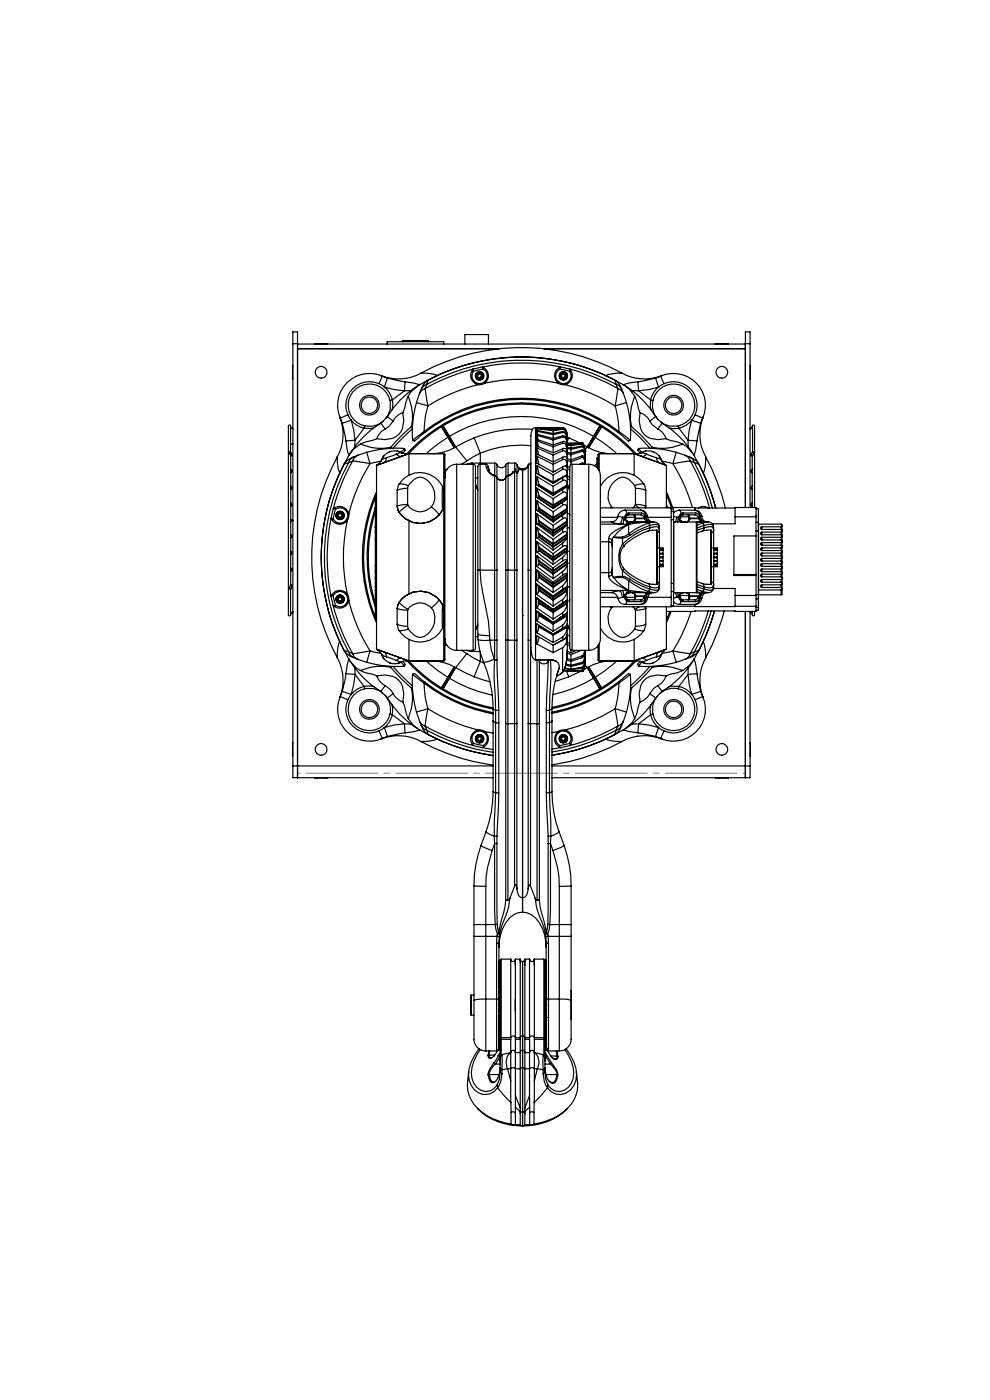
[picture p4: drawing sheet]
<svg xmlns="http://www.w3.org/2000/svg" width="210mm" height="297mm" viewBox="0 0 210 297" stroke-linecap="round" stroke-linejoin="round" font-family="sans-serif">
<path d="M63.1 164h95" fill="none" stroke="#808080" stroke-width=".21" stroke-dasharray="15.2 1.3 1.3 1.3" stroke-dashoffset="-1.8"/>
<g fill="none" stroke="#000" stroke-width=".25">
<path d="M62.1 77.6v2.8M62.1 72.9v-2.5h1v2.5M62.1 72.9h1M62.1 72.9v89.6M63.1 72.9v92.1M63.1 74h42.8M63.1 73h95M66.7 73h2.8M81.1 79.8a6.8 6.8 0 0 0-7.5 1.4 6.8 6.8 0 0 0-1.4 7.5M81.1 79.8l-.7 1.6M81.1 79.8l1.1 .4M82.1 73v-.5h12v.5"/>
<path d="M85.4 72.5v-.3h5.5v.3M89.3 79.2a10.1 10.1 0 0 1-8.5 .5l.3 .1M89.3 79.2a44.7 44.7 0 0 1 42.6 0M89.3 79.2h1.8l1.7 .5M98.6 73v-2h5v2M100.3 78.3a41.5 41.5 0 0 0-10.1 4.1M100.3 78.3a1.98 1.98 0 0 0 1.1 3.3M100.3 78.3l.1 .5M100.4 78.8a1.67 1.67 0 0 0 1.1 2.5M102.4 77.9l.1 .4M102.4 77.9a2.02 2.02 0 0 1 .4 3.4M102.4 77.9a40.7 40.7 0 0 1 16.5 0"/>
<path d="M102.4 77.9l-2.1 .4M102.5 78.3a1.68 1.68 0 0 1 .2 2.8M102.5 78.3l-2.1 .5M115.3 74h42.8M118.7 78.3a1.66 1.66 0 0 0-.1 2.8M118.7 78.3l2.2 .5M118.9 77.9a2 2 0 0 0-.5 3.4M118.9 77.9l-.2 .4M118.9 77.9l2 .4M120.9 78.8a1.67 1.67 0 0 1-1.1 2.5M120.9 78.3a1.99 1.99 0 0 1-1.1 3.3M120.9 78.3a41.5 41.5 0 0 1 10.2 4.1"/>
<path d="M120.9 78.3v.5M131.9 79.2a10.1 10.1 0 0 0 8.5 .5l-.3 .1M131.9 79.2h-.3a7.7 7.7 0 0 0-3.2 .5M140.1 79.8l-1 .4M140.1 79.8l.8 1.6M140.1 79.8a6.8 6.8 0 0 1 7.5 1.4 6.8 6.8 0 0 1 1.4 7.5M151.7 73h2.8M158.1 72.9v-2.5h1v2.5M158.1 72.9h1M158.1 72.9v34.8M159.1 77.6v2.8M159.1 72.9v34.8"/>
<path d="M61.6 95.8a.46 .46 0 0 0 .1 .8v27.6M61.6 94.1l.1 1.9a.36 .36 0 0 1 .2 .4 .36 .36 0 0 1-.2 .3M61.7 90.8v-.3a.25 .25 0 0 0-.3-.3 .25 .25 0 0 0-.2 .3v39.8a.26 .26 0 0 0 .2 .4 .26 .26 0 0 0 .3-.4v-.3M61.7 96v.4M61.7 99.6l.1 .2a.25 .25 0 0 1 .1 .3 .25 .25 0 0 1-.2 .2M61.8 96.3l-.1 .2M62.1 91l-.1-.2-.4 .2v2.6a.41 .41 0 0 0 0 .5 .41 .41 0 0 0 .5 .1v-.2M71.5 96.9a44.6 44.6 0 0 0 0 42.7l.1-2.1 .4-1.5M71.5 96.9v.3a7.7 7.7 0 0 0 .6 3.2M72.2 88.7l-.1-.3a10.1 10.1 0 0 1-.6 8.5M72.2 88.7l.4 1.1M72.6 89.8l.8 3.7"/>
<path d="M73 98.5a42.7 42.7 0 0 0 0 39.5M73.4 93.5l.2 1.9 .4 1.2M73.8 88l.7 1.1M73.8 88l-1.6 .7M73.9 98.2a41.7 41.7 0 0 0 0 40.1M73.9 98.2l-.9 .3M74.3 96.2a42.5 42.5 0 0 0 0 44.1M74.5 89.1l.5 2.1 .3 2.2M74.5 89.1l-1.9 .7M74.5 89.1a4.8 4.8 0 0 0 2.7 1.7M74.8 97.8l3.7 .6M74.8 97.8a41.5 41.5 0 0 0-4.1 10.1"/>
<path d="M74.8 97.8l-.9 .4M74.9 97l-.7 .6-.3 .6M74.9 97a3.8 3.8 0 0 0-1.9 1.5M75.3 93.4l-1.9 .1M75.3 93.4l-.1 1.4M75.9 96.6a1.86 1.86 0 0 0-1.1 1.2M75.9 96.6l-1 .4M76.4 94.2l-1.5 1.2-.6 .8M76.4 94.2a10.4 10.4 0 0 0 6.5 .7M77.2 90.8l-1.9 2.6M77.4 90.3l-.2 .5M77.8 96l-1.9 .6"/>
<path d="M77.8 96l.7 2.4M78.5 98.4a37.5 37.5 0 0 0-4.5 10.6M79.5 90.7l-.7 .2-1.6-.1M79.9 98.7v39M79.9 93.1l-3.5 1.1M80.4 81.4a5 5 0 0 0-5.6 1 5 5 0 0 0-1 5.6M80.4 81.4l1.1 .7M80.7 89.8l1 1.2M80.7 89.8a20.4 20.4 0 0 0-6.4 6.4M80.8 97.9l-2.3 .5M81.1 97.4l-.4 .6-.8 .7M81.3 89.3l-1.1 .8-1.4 .3-1.4-.1"/>
<path d="M81.4 96.7l-.5 1.1M81.4 98.2l-1.5 .5M81.5 82.1l2.1 .6 2.2 .2M81.5 82.1a4.8 4.8 0 0 1 1.7 2.7M81.7 91a3.4 3.4 0 0 0-1.8 2.1M82 97.1a1.03 1.03 0 0 1-.6 1.1M82 97.1l-.9 .3M82.2 80.2l-.7 1.9M82.2 80.2l3.7 .8M82.2 88.3l1.2 1M82.2 88.3l-1.5 1.5M82.7 85a4.2 4.2 0 0 1-.9 3.7"/>
<path d="M82.7 85a4.5 4.5 0 0 0-7.5-2.2 4.5 4.5 0 0 0 2.2 7.5M83.2 84.8l-.5 .2M83.2 84.8l.1 1.3-.2 .9M83.4 89.3l-.8 1.1-.9 .6M84.1 96.3a1.17 1.17 0 0 0 1.1 .5l-3.8 1.4M84.1 96.3l-2.1 .8M84.3 95.7a2.9 2.9 0 0 0-3.2 1.7M84.3 95.7l.7 .3M84.3 95.7l1 .4M85 96l1.5 .2M85 96l-.9 .3M85.4 87.5a3.4 3.4 0 0 0-2 1.8"/>
<path d="M85.4 87.5a4.4 4.4 0 0 1-1.4 5.1l-.7 .4-1.7 .3-1.7-.2M85.8 95.1a24.3 24.3 0 0 0-8 .9M85.8 95.1l-.7 .9M85.8 95.1l.2 .4-.6 .7M85.8 82.9l-2.6 1.9M85.9 81l-.1 1.9M85.9 81l1.9 .3 1.2 .4M86.4 96.2a32.8 32.8 0 0 1 48.5 0M86.6 84l-1.2 3.5M86.6 84a10.2 10.2 0 0 1 .6 6.6M86.7 96.2v4.7M86.7 96.2h7.4"/>
<path d="M86.7 96.2l-6.8 2.5M87.2 82.9h-1.4M87.5 91l-4.1 4.1M87.5 90.3l-2.1 1.8-2.7 3M88.3 85.4l2.5 .7M88.3 85.4a24.3 24.3 0 0 0-.8 8M88.5 81.9l-1.3 1.2-.6 .9M88.5 81.9l-.7 .5a21.3 21.3 0 0 0-5.6 5.9M89 83.5l-.7 1.9M89.4 82.5l-.4 1M90 91.5a33.8 33.8 0 0 1 41.3 0M90 91.5l-2.5 1.9"/>
<path d="M90 91.5l.1 .3M90.1 91.8a33.5 33.5 0 0 1 41 0M90.1 91.8l-2.2 1.8-.4-.2M90.2 82.4l.6 3.7M90.2 82.4a1.86 1.86 0 0 0-1.2 1.1M90.6 81.5a42 42 0 0 1 40.1 0M90.6 81.5l-.6 .3-.6 .7M90.6 81.5l-.4 .9M90.8 86.1a19.2 19.2 0 0 0-.8 5.4M90.8 80.6l-.2 .9M90.8 80.6a42.4 42.4 0 0 1 39.6 0M90.8 80.6a3.8 3.8 0 0 0-1.4 1.9"/>
<path d="M93.6 90.5a32.3 32.3 0 0 0-6.9 5.7M93.6 90.5h.1M93.6 90.5l1.4 2.3M93.7 90.5l1.3 2.2M93.9 90.3l-.2 .2M93.9 90.3l1.4 2.3M94 90.3a32.5 32.5 0 0 1 33.2 0M94 90.3h-.1M94 90.3l1.3 2.3M94.1 96.2v44M94.1 96.2a.86 .86 0 0 1 .3 1.1v3.7M94.9 99.6h-.5"/>
<path d="M95 92.8l-2 1.3-2.6 2.1M95 92.8l1.3 2.2M95 92.7l1.4 2.3M95 92.7v.1M95.3 92.6l1.3 2.2M95.3 92.6l-.3 .1M95.3 92.6h.1M95.3 92.6l1.4 2.2M95.3 92.6a30 30 0 0 1 30.6 0M96.7 94.8a10 10 0 0 1-4.8 1.4M96.7 94.8l2.3 3M96.9 98.5a2.47 2.47 0 0 0-2.5 2.5"/>
<path d="M96.9 98.5v39.5M96.9 98.5h3.5M99 97.8l-1.1 .7M100.1 98.2l-1.1 .3M100.1 98.2v.3M100.1 98.2h4.9M100.4 98.5h.1a.51 .51 0 0 1 .4 .6v37.9a.68 .68 0 0 1-.4 .9l-.1 .1M100.4 98.5v39.5M100.6 92.9l-3.9 1.9M100.6 92.9l1.3 3.2M101.4 81.6a36.7 36.7 0 0 0-10.6 4.5M101.5 81.3l-.1 .3"/>
<path d="M101.8 98.5h1.2a.75 .75 0 0 1 .6 1l.2 .5M101.8 98.5v22.5M101.8 98.5a.62 .62 0 0 0-.4 .9v21.5M101.9 96.1l-2.9 1.7M101.9 96.1v2.1M102.7 81.1l-.7 .2h-.5M102.7 81.1l.1 .2M102.8 81.3l-.5 .2-.9 .1M102.8 81.3a37.7 37.7 0 0 1 15.6 0M103 98.5v.1a2.83 2.83 0 0 0 1.5 2.2M103.5 99a1.89 1.89 0 0 0 1.2 1.8M103.5 99.1l.3 .8"/>
<path d="M105 98.2l.4 .3M105 98.3v2.7M105.4 98.5a.99 .99 0 0 0 1 .7 .99 .99 0 0 0 .9-.7M105.4 98.6v2.7M107.3 98.6v2.7M107.8 98.2l-.4 .3M109.2 98.2l.4 .3M109.2 98.3v1.6M109.2 98.2l-1.4 .1v2.6M109.3 99.9l-.1 .1M109.3 99.9l.1-.3-.3 .4M109.7 98.6a1.17 1.17 0 0 0 1.2 .9"/>
<path d="M109.7 98.6v1.6M110.8 99.7l-.7-.3-.1 .6-.4 .4M110.8 99.7v90.7M110.9 99.5v.1M112 98.8v22.1M112 98.8v.1a1.36 1.36 0 0 1-1.2 .8M112.1 98.6a1.28 1.28 0 0 1-1.2 .9M112.1 98.6v.2M112.5 98.2l-.4 .3M112.5 98.5v22.5M112.5 98.5l-.3 .1-.2 .2M112.5 98.3v.2"/>
<path d="M112.5 98.2h.1M112.6 94.5a22.8 22.8 0 0 0-10.7 1.6M113 91.1a27.3 27.3 0 0 0-12.4 1.8M113.6 90.7h-.2a1.78 1.78 0 0 0-.8 1.9v40.1a26.7 26.7 0 0 0 .2 6.3l.2 .6 .6 .4M113.6 90.7v49.3M113.6 90.7h5.7M113.8 98.8l.5 1.8 3 1.7M113.8 96.8l.5 1.8M113.8 95l.5 1.5M113.8 93.5l.4 1.3M113.8 92.4l.4 .9M113.8 91.5l.3 .7"/>
<path d="M113.8 90.9l.2 .4M113.8 90.9v.4l3.5 .7M113.8 91.5v.6l3.5 .9M113.8 92.4v.8l3.5 1.2M113.8 93.5v1.1l3.5 1.5M113.8 95v1.3l3.5 1.7M113.8 96.8v1.4l3.5 2 2-1.1M113.8 98.8v1.7l3.5 2 2-1.2M113.8 90.9l3.5 .5M113.8 91.5l3.5 .7M113.8 92.4l3.5 .9M113.8 93.5l3.5 1.3"/>
<path d="M113.8 95l3.5 1.5M113.8 96.8l3.5 1.7M113.8 98.8l3.5 1.9M117.3 98.5v1.6l.6-.3M117.3 96.5v1.5M117.3 94.8v1.3M117.3 93.3v1.1M117.3 92.2v.8M117.3 91.4v.6M117.3 90.9v.3M117.3 90.7l-1.5 .1M117.3 90.9l-3.5-.2 3.5 .5"/>
<path d="M118.4 81.3l.5 .2 .9 .1M118.6 81.1l.5 .2h.7M118.6 81.1l-.2 .2M119.3 99.6h.4a.98 .98 0 0 1 .6 1M119.3 97.5a.59 .59 0 0 1 .8 .3l.2 .9M119.3 97l.6-.1 .3 .1 .1 .3M119.3 95.6a.63 .63 0 0 1 .8 .4l.2 .9M119.3 95.2l.6-.1 .3 .3 .1 .4v-.4M119.3 94h.4a1.49 1.49 0 0 1 .6 1.4M119.3 93.7h.6l.3 .3 .1 .5M119.3 92.7a1.27 1.27 0 0 1 1 1.6v.2M119.3 92.5h.6l.3 .4 .1 .7"/>
<path d="M119.3 91.8a1.16 1.16 0 0 1 1 1.5M119.3 91.5a.87 .87 0 0 1 .9 .6l.1 .7M119.3 91.1a1.41 1.41 0 0 1 1 1.6v.1M119.3 91h.3a1.54 1.54 0 0 1 .7 1.5M119.3 90.8a1.47 1.47 0 0 1 1 1.6v.1M119.3 90.7l.3 .1 .4 .4M119.3 90.7v.1M119.3 91v.1M119.3 91.5v.3M119.3 92.5v.2M119.3 93.7v.3M119.3 95.2v.4"/>
<path d="M119.3 97v.5M119.3 99.1v.5M119.3 90.8l-2 .1M119.3 91l-2 .2M119.3 91.1l-2 .3M119.3 91.5l-2 .5M119.3 91.8l-2 .4M119.3 92.5l-2 .5M119.3 92.7l-2 .6M119.3 93.7l-2 .7M119.3 94l-2 .8M119.3 95.2l-2 .9"/>
<path d="M119.3 95.6l-2 .9M119.3 97l-2 1M119.3 97.5l-2 1M119.3 99.6l-2 1.1M119.8 81.3v.3M119.8 81.6a37.8 37.8 0 0 1 10.7 4.5M120.1 94.6l.2 .8M120.3 94.3l.8 .1M120.3 95.9l.8 .3M120.3 98.7v.5a.6 .6 0 0 0-1-.1M120.3 96.9v.4M120.3 93.3v.3"/>
<path d="M120.3 92.8h.1M120.3 92.5h.1M120.3 93v.3M120.3 93.6v.7M120.3 94.5v13.4M120.3 92.5v.1M120.3 94.4l.8 .1M120.3 94.9l.8 .2M120.3 95.1l.8 .2M120.3 96.2l.8 .3M120.3 97.3l.8 .3M120.3 97.7l.8 .3"/>
<path d="M120.3 99l.6 .2M120.3 99.4l.6 .3M120.3 92.8l.4 .1M120.3 98.7l-.4 .1M120.3 96.9l-.1 .1M120.7 92.9l2.3 1.1M120.7 92.9l-.4 .8M121.1 98v.6M121.1 96.5v1.1M121.1 95.3v.8M121.1 94.5v.6M121.1 94.1v.3"/>
<path d="M121.4 98.5h-.2a.68 .68 0 0 0-.3 .9v37.6a.67 .67 0 0 0 .4 1h.1M121.4 98.5v39.5M121.4 98.5h3.5M123.5 94l.2 .1M123.5 98.2h.2l.3 .3M123.5 97l.4 .3 .2 1.2M123.5 96.7v.3M123.5 96.7l.4 .1 .2 .8M123.5 95.7l.4 .3 .2 1.6M123.5 95.5v.2M123.5 95.5h.1a1.16 1.16 0 0 1 .5 1.2M123.5 94.8l.4 .3 .2 1.6"/>
<path d="M123.5 94.6v.2M123.5 94.6h.1a1.09 1.09 0 0 1 .5 1.3M123.5 94.2l.4 .3 .2 1.5M123.5 94.1v.1M123.5 94.1h.1a1.93 1.93 0 0 1 .5 1.6M123.5 94h.1M123.5 98.2v.3M123.5 94h-3.2l.8 .1M123.5 94l-2.4 .1M123.5 94.1l-2.4 .3M123.5 94.2l-2.4 .3M123.5 94.6l-2.4 .5"/>
<path d="M123.5 94.8l-2.4 .5M123.5 95.5l-2.4 .7M123.5 95.7l-2.4 .8M123.5 96.7l-2.4 .9M123.5 97l-2.4 1M123.5 98.2l-.5 .3M123.9 94.4l.7 .4M124.1 95.7v.1M124.1 96v.4M124.1 96.7v1.8M124.1 95.9h.1M124.1 95.7h.1"/>
<path d="M124.1 95.6v.1M124.1 97.6h.1M124.6 94.8l1.3 .7 2 .6M124.6 94.8l-.5 .7M124.9 98.5a2.55 2.55 0 0 1 2.5 3v31.5a7.4 7.4 0 0 1-.5 3.9 2.48 2.48 0 0 1-2 1.1M124.9 98.5v39.5M125.9 92.6l-1.3 2.2M125.9 92.6h.1M125.9 92.6l.3 .1M126.2 92.7l-1.4 2.3M126.2 92.7l.1 .1M126.3 92.8l-1.4 2.2"/>
<path d="M126.3 92.8l1.9 1.3 2.6 2.1M126.6 98.4l-.6 .4M126.9 97l-.3 .2v2M127.1 96.2v3.7M127.1 96.2a.86 .86 0 0 0-.2 1.1v2.2M127.1 96.2h7.4M127.2 90.3h.1M127.2 90.3l-1.3 2.3M127.3 90.3l.3 .2M127.3 90.3l-1.4 2.3M127.6 90.5l-1.4 2.2M127.6 90.5h.1"/>
<path d="M127.6 90.5a33.9 33.9 0 0 1 6.9 5.7M127.6 90.5l-1.3 2.3M127.9 96.1l1.2 .1M127.9 96.1l-.2 .1M130.4 80.6l.3 .9M130.4 80.6a3.8 3.8 0 0 1 1.5 1.9M130.5 86.1a21.1 21.1 0 0 1 .8 5.4M130.7 81.5a2.03 2.03 0 0 1 1.2 1M130.7 81.5l.4 .9M131.1 82.4l-.6 3.7M131.1 82.4a1.86 1.86 0 0 1 1.2 1.1M131.1 91.8l2.2 1.8 .4-.2"/>
<path d="M131.3 91.5l2.4 1.9M131.3 91.5l-.2 .3M131.9 82.5l.4 1M132.2 81.6a42.5 42.5 0 0 0-43.7 .3M132.2 81.6l.5 .3M132.3 83.5l.6 1.9M132.7 81.9l.8 .6 1.1 1.5M132.7 81.9l.8 .5a20.2 20.2 0 0 1 5.6 5.9M132.9 85.4l-2.4 .7M132.9 85.4a22.1 22.1 0 0 1 .8 8M133.7 90.3l2.1 1.8 2.7 3M133.8 91l4.1 4.1"/>
<path d="M134.1 82.9h1.4M134.5 96.2v4.7M134.5 96.2l6.9 2.5M134.5 96.2l1.5 .6M134.6 84l1.2 3.5M134.6 84a10.5 10.5 0 0 0-.6 6.6M134.7 96.2h.2M135.3 81l.2 1.9M135.3 81l-1.8 .2-1.3 .4M135.4 95.1l.8 .9M135.4 95.1a24.1 24.1 0 0 1 8 .9M135.4 95.1l-.1 .4 .5 .7"/>
<path d="M135.5 82.9l2.5 1.9M135.8 87.5a3.4 3.4 0 0 1 2 1.8M135.8 87.5a4.5 4.5 0 0 0 1.4 5.1l.7 .4 1.7 .3 1.7-.2M136 96.8l3.8 1.4M136.2 96l1 .3M136.2 96l-1.3 .2M136.9 95.7l-.7 .3M136.9 95.7l.6-.1 1 .2M136.9 95.7l-1 .4M137.2 96.3a1.17 1.17 0 0 1-1.2 .5M137.2 96.3l2 .8M137.8 89.3l.7 .9 1.1 .8"/>
<path d="M138 84.8l.5 .2M138 84.8l-.1 1.6 .3 .7M138.5 95.8h.1M138.5 85a4.3 4.3 0 0 0 1 3.9M138.5 85a4.5 4.5 0 0 1 7.6-2.2 4.5 4.5 0 0 1-2.2 7.5M138.5 95.8l.6 .3 .7 .7M139.1 88.3l-1.3 1M139.1 88.3l1.4 1.5M139.1 80.2l-3.8 .8M139.1 80.2l.6 1.9M139.2 97.1a1.18 1.18 0 0 0 .6 1.1M139.2 97.1l1 .3"/>
<path d="M139.6 91a3.6 3.6 0 0 1 1.7 2.1M139.7 82.1l-2.1 .6-2.1 .2M139.7 82.1a4.8 4.8 0 0 0-1.7 2.7M139.8 96.8l.4 .6M139.8 96.8l.6 1.2M139.8 98.2l1.6 .5M140.1 89.4a4.1 4.1 0 0 0 3.8 .9M140.2 97.4l.7 1.1M140.4 97.8l2.3 .6M140.5 89.8l-.9 1.2M140.5 89.8a19.3 19.3 0 0 1 6.4 6.4M140.9 81.4l-1.2 .7"/>
<path d="M140.9 81.4a5 5 0 0 1 5.5 1.1 5 5 0 0 1 1.1 5.5M141.3 93.1l3.6 1.1M141.4 98.7v9M141.9 90.8l.9 .1 1.2-.1M142.7 98.4a38.6 38.6 0 0 1 4.2 9.3M143.4 96l-.7 2.4M143.4 96l1.9 .6M143.9 90.3l.1 .5M144 90.8l1.9 2.6M144.9 94.2l.8 .6 1.2 1.4M144.9 94.2a10.3 10.3 0 0 1-6.7 .6M145.3 96.6a1.86 1.86 0 0 1 1.1 1.2"/>
<path d="M145.3 96.6l1 .4M145.9 93.4l1.9 .1M145.9 93.4l.1 1.4M146.3 97l.5 .3 .5 .9M146.3 97a3.8 3.8 0 0 1 1.9 1.5M146.4 97.8l-3.7 .6M146.4 97.8a42.2 42.2 0 0 1 4.1 10M146.4 97.8l.9 .4M146.7 89.1l-.5 2.2-.3 2.1M146.7 89.1l1.9 .7M146.7 89.1a4.5 4.5 0 0 1-2.7 1.7M146.9 96.2l.2 .3a41.5 41.5 0 0 1 4.7 11.3 43.2 43.2 0 0 0-3.6-9.3"/>
<path d="M147.3 98.2l.9 .3M147.3 98.2a41.5 41.5 0 0 1 3.8 9.6M147.5 88l-.8 1.1M147.5 88l1.5 .7M147.8 93.5l-.2 2-.4 1.1M148.6 89.8l-.8 3.7M149 88.7l-.4 1.1M149 88.7l.2-.3a10.1 10.1 0 0 0 .5 8.5M149.7 96.9a47.5 47.5 0 0 1 4.2 10.9M149.7 96.9l-.1 1.8-.4 1.7M159.1 91.1l.2-.3h.2l.1 .3M159.6 90.8v-.3a.25 .25 0 0 1 .2-.3 .25 .25 0 0 1 .3 .3v17.2"/>
<path d="M159.6 96.6v11.1M159.6 96.6h.1M159.6 90.9l-.3-.1-.2 .2M159.6 95.9v-.1a.37 .37 0 0 1 .2 .4 .37 .37 0 0 1-.2 .4M159.6 99.6l-.2 .2a.28 .28 0 0 0-.1 .3 .28 .28 0 0 0 .3 .2M159.6 93.9v2M159.6 91v3M159.6 95.9h.1M159.6 95.9l-.1 .2a.29 .29 0 0 0-.2 .4 .29 .29 0 0 0 .3 .2M61.7 107.2h.1M61.7 113.5l.2 .2-.2 .5M61.7 117a.45 .45 0 0 1 0 .7"/>
<path d="M61.7 106.6l.2 .4-.1 .3h-.1M61.7 103.1l.2 .3-.1 .3-.1 .1M70.2 110a2 2 0 0 0 3.5 .5M70.2 110l.5 .1M70.2 110a40.8 40.8 0 0 0 0 16.5M70.7 110.1a1.68 1.68 0 0 0 2.7 .2M70.7 107.9a1.98 1.98 0 0 1 3.3 1.1M70.7 107.9l.5 .1M70.7 107.9l-.5 2.1M71.2 108a1.67 1.67 0 0 1 2.5 1.1M71.2 108l-.5 2.1M73.4 110.3l.3 .2"/>
<path d="M73.7 110.5a37.7 37.7 0 0 0 0 15.5M73.7 109.1l-.1 .9-.2 .3M74 109l-.1 1-.2 .5M74 109l-.3 .1M79.6 114.4v5.6M79.6 113l.1 .1M79.6 113v1.4M79.6 112.7v.3M79.6 111.3h.1M79.6 111.3v.5M79.6 106.1l.1 .2M79.6 107.7l.1 .1"/>
<path d="M79.6 109.2v2.1M79.6 107.7v1.5M79.6 108.5a32.4 32.4 0 0 0 0 19.5M79.6 107.7a32.4 32.4 0 0 0 0 21.1M79.6 106.1v1.6M79.6 111.8v.9M79.7 114.1l-.1 .3M79.7 111.6l-.1 .2M79.7 105.5l-.1 .6M79.7 112.5v.6M79.7 112.5l-.1 .2M79.7 111.7l-.1 .2"/>
<path d="M79.7 109v2.3M79.7 109l-.1 .2M79.7 107.8v1.2M79.7 114.1v6.2M79.7 113.1v1M79.7 111.6v.1M79.7 111.3v.3M79.7 105.5v.8M79.7 111.3h.2l-.2 .3M79.7 106.3v1.5M79.7 111.7v.8M79.7 113.1l.2 .2"/>
<path d="M79.7 106.3l.2 .2M79.7 107.8l.2 .3M79.8 104.5a33.7 33.7 0 0 0 0 27.5M79.8 105.1a33.6 33.6 0 0 0 0 26.3M79.9 113.8l-.2 .3M79.9 105.2l-.2 .3M79.9 112.3l-.2 .2M79.9 111.5l-.2 .2M79.9 108.8l-.2 .2M84.2 107.3l.4 1.4M84.2 104v3.3M84.3 107.4a3.4 3.4 0 0 0 1.7 2.7 5.4 5.4 0 0 0 7.2-.9"/>
<path d="M84.6 108.7a5.4 5.4 0 0 0 8.6 .5M84.7 102.7l1.1 .1 .8 .2M84.7 102.7a5.3 5.3 0 0 1 9.2 .5M84.7 102.7l-.5 1.3M86.5 103.6v3.4M86.5 107v.2M86.5 107l-2.3 .3M86.5 103.6l-2.3 .4M86.5 107.2l-1.9 1.5M86.5 107.2a3.1 3.1 0 0 0 5 .3M86.6 103l-.1 .6M86.6 103a2.72 2.72 0 0 1 3.3-1.6 4.2 4.2 0 0 1 1.6 6.1"/>
<path d="M86.7 110.5v15.4M91.5 107.5l1.7 1.7M93.9 103.2v5M93.9 103.2a11.5 11.5 0 0 1 0 5M93.9 108.2l-.7 1M94.4 101.3v34.2M94.4 101v.3M100.9 101.4h.5M100.9 102.8l.1 .3M101 103.1l.4 .9M101 103.1l.4 .6M104.5 100.8l.4 .3"/>
<path d="M104.5 100.8l.2 .1M104.8 100.8l.3 .2M104.9 101.1l.3-.1 .2 .3M104.9 101.1v19.9M104.9 101.1l.5 .2M105.4 101.3a1.09 1.09 0 0 0 1.9 0M105.4 101.3h.1M105.4 101.3v19.6M105.4 101.3a1.06 1.06 0 0 0 1.9 0M107.3 101.3v19.6M107.3 101.3h.1M107.6 101l-.3 .3"/>
<path d="M107.6 101l.2 .1M107.8 101.1l-.5 .2M107.8 101.1l-.1 19.9M107.9 100.8l-.3 .2M108.2 100.8l-.4 .3M108.2 100.8l-.2 .1M109.1 100v21M109.1 100l.4 .2 .1 .2M109.1 100l-.9 .8M109.1 100l-.3 .2M109.6 100.4a.5 .5 0 0 0-.4-.4 .5 .5 0 0 0-.5 .3l-.7 .5M109.6 100.4v20.5"/>
<path d="M113.8 105.5l3.5 2.3M113.8 117.9l.5 1M113.8 114.9l.5 1.2M113.8 111.9l.5 1.3M113.8 111.1l.5 .1M113.8 109l.5 1.5M113.8 108.2l.5 .3M113.8 106.2l.5 1.6M113.8 103.5l.5 1.7M113.8 101.1l.5 1.7M113.8 101.1v1.8l3.5 2.2 2-1.3M113.8 103.5v2"/>
<path d="M113.8 106.2v2M113.8 109v2.1M113.8 111.9v2.2M113.8 114.9v2.2M113.8 117.9v2.3M113.8 101.1l3.5 2.1M113.8 103.5l3.5 2.3M113.8 105.5l3.5 2.4M113.8 106.2l3.5 2.4M113.8 108.2l3.5 2.5M113.8 109l3.5 2.5M113.8 111.1l3.5 2.6"/>
<path d="M113.8 111.9l3.5 2.5M113.8 114.1l3.5 2.6M113.8 114.9l3.5 2.6M113.8 117.1l3.5 2.6M113.8 117.9l3.5 2.6M114.3 108.4l1 .7M114.3 116.8l-.5 .3M114.3 114l-.5 .1M114.3 119.7l-.5 .5M114.3 118.9v.2M114.3 119.5v.2M114.3 116.1v.2"/>
<path d="M114.3 116.7v.1M114.3 113.2v.2M114.3 113.8v.2M114.3 110.5v.2M114.3 111.1v.1M114.3 107.8v.2M114.3 108.4v.1M114.3 105.2v.2M114.3 102.8v.3l3 1.7M114.3 116.8l3 2.2M114.3 118.9l3 2.2M114.3 116.1l3 2.1"/>
<path d="M114.3 114l3 2.1M114.3 105.4v.4M114.3 108v.4M114.3 110.7v.4M114.3 113.4v.4M114.3 116.3v.4M114.3 119.1v.4M114.3 119.7l3 2.1M114.3 113.2l3 2.2M114.3 111.2l3 2.1M114.3 110.5l3 2M114.3 116.3l3 2.1"/>
<path d="M114.3 116.7l3 2.1M114.3 119.1l3 2.1M114.3 119.5l3 2.1M114.3 113.4l3 2.1M114.3 113.8l3 2.2M114.3 107.8l3 2M114.3 111.1l3 2M114.3 110.7l3 2M114.3 108.4l3 2M114.3 108l3 2M114.3 105.2l3 1.9M114.3 105.4l3 1.9"/>
<path d="M114.3 102.8l3 1.8M115.2 109l2.1 1.5M117.3 119v.7M117.3 117.5v.7M117.3 116.1v.6M117.3 114.4v1M117.3 113.3v.4M117.3 111.5v1M117.3 110.5v.2M117.3 118.4v.4M117.3 118.8v.2M117.3 118.2v.2"/>
<path d="M117.3 115.5v.5M117.3 116v.1M117.3 115.4v.1M117.3 108.6v1.2M117.3 113.1v.2M117.3 112.7v.4M117.3 107.8v.1M117.3 112.5v.2M117.3 110.4v.1M117.3 110v.4M117.3 109.8v.2M117.3 105.8v1.3"/>
<path d="M117.3 107.7v.1M117.3 107.3v.4M117.3 107.1v.2M117.3 103.2v1.4M117.3 104.8v.4M117.3 104.6v.2M117.3 100.7v1.6M118.3 101.9l-1 .6v-.2M119.3 109.2l1-.7-1 .8M119.3 116l.4-.3a.45 .45 0 0 1 .6 .4M119.3 113l.3-.1a.51 .51 0 0 1 .7 .3M119.3 110l.6-.1 .2 .1 .2 .5"/>
<path d="M119.3 107.2l.4-.2a.68 .68 0 0 1 .6 .8M119.3 104.5a.52 .52 0 0 1 .8 .1l.2 .7M119.3 101.9a.53 .53 0 0 1 .8 .2l.2 .8M119.3 101.3v.6M119.3 103.8v.7M119.3 106.5v.7M119.3 109.3v.7M119.3 112.2v.8M119.3 115.2v.8M119.3 118.2v.8M119.3 101.9l-2 1.3M119.3 104.5l-2 1.3"/>
<path d="M119.3 106.5l-2 1.4M119.3 107.2l-2 1.4M119.3 109.3l-2 1.4M119.3 110l-2 1.5M119.3 112.2l-2 1.5M119.3 113l-2 1.4M119.3 115.2l-2 1.5M119.3 116l-2 1.5M119.3 118.2l-2 1.5M119.3 119l-2 1.5M119.6 109l-2.3 1.5M119.9 106.1l-2.6 1.7"/>
<path d="M120.3 119.7l-.1 .5-.9 1M120.3 119.5v.2M120.3 119.1v.4M120.3 119v.1M120.3 119l-.4-.3-.6 .3M120.3 116.8l-.4 .9-.6 .5M120.3 116.7v.1M120.3 116.3v.4M120.3 116.1v.2M120.3 114l-1 1.2M120.3 113.8v.2M120.3 113.4v.4"/>
<path d="M120.3 113.2v.2M120.3 111.2l-1 1M120.3 111.1v.1M120.3 110.7v.4M120.3 110.5v.2M120.3 108.4v.1M120.3 108v.4M120.3 107.8v.2M120.3 105.8l-1 .7M120.3 105.4v.4M120.3 105.3v.1M120.3 103.4l-1 .4"/>
<path d="M120.3 103.1v.3M120.3 102.9v.2M120.3 100.9v.3a.7 .7 0 0 0-1 .1M120.3 100.6v.3M120.3 108.4v4.9M120.3 113.8v2.4M120.3 116.8v2.2M120.3 119.6v2.3M120.3 109h.5l.1 .3M120.3 117h.6M120.3 119.5h.6M120.3 116.8l-3 2.2"/>
<path d="M120.3 119l-3 2.1M120.3 116.1l-3 2.1M120.3 114l-3 2.1M120.3 119.7l-3 2.1M120.3 113.2l-3 2.2M120.3 111.2l-3 2.1M120.3 110.5l-3 2M120.3 116.7l-3 2.1M120.3 116.3l-3 2.1M120.3 119.5l-3 2.1M120.3 119.1l-3 2.1M120.3 113.8l-3 2.2"/>
<path d="M120.3 113.4l-3 2.1M120.3 107.8l-3 2M120.3 111.1l-3 2M120.3 110.7l-3 2M120.3 108.4l-3 2M120.3 108l-3 2M120.3 105.3l-3 1.8M120.3 105.8l-3 1.9M120.3 105.4l-3 1.9M120.3 102.9l-3 1.7M120.3 103.4h.1M120.3 103.1l-3 1.7"/>
<path d="M120.3 100.6l-3 1.7M120.3 101l.6 .2M120.3 101.5l.6 .3M120.3 103.2l.3 .2M120.3 100.9l-.4 .2M120.3 103.1l.4 .2M120.7 103.1l-.4 .8M120.7 103.1l-.4 1M120.8 102.8l-.1 .3M120.9 112l-.6 .1M127.4 107.7h15v21h-15M127.4 110.7h2.3"/>
<path d="M127.4 109.7h3.6M127.4 114.9h1.7M127.4 111.2h4.7M129.1 114.9v6.6M129.1 114.9a.72 .72 0 0 1 .8 .7M129.1 114.2a.72 .72 0 0 1 .8 .7M129.1 114.2v.7M129.7 110.7l1.8 .5M129.7 107.5l-.2 .2M129.7 107.5l.3 .2M129.9 115.6v5.2M129.9 114.6v1"/>
<path d="M130.1 114a3.2 3.2 0 0 0-.2 2M130.1 114l1.9 .2M130.2 113.9l-.1 .1M130.2 113.9h1.8M131.1 109.5l.9 .2M131.5 111.2h.6M132 113.9v.3M132 115.4a5.3 5.3 0 0 0 0 5.6M132 109.7l-.1 .7-.4 .8M132 109.7l.4 .1M132 109.7h.4M132 115.4l.3 .6"/>
<path d="M132 114.2v1.2M132.1 111.2h1M132.3 116a3.8 3.8 0 0 0 0 4.6l-.3 .4M132.3 116h.1M132.4 109.8l-.3 1.4M132.4 109.8l.3 .1M132.4 110l.5 .6M132.4 110h.3M132.4 109.9h.3M132.4 109.7l.3 .1M132.4 109.7v.3M132.6 108.2a1.72 1.72 0 0 0-1.6 1.8l-.6 .5-.7 .2"/>
<path d="M132.6 108.2l.2 .2 .2 .6M132.6 108.2h3.3M132.7 109.9v.1M132.7 109.9v.2M132.7 109.8v.1M132.7 110l.3 .6M132.7 109.8h.1M132.7 109.7h2.1M132.9 110.6l.2 .6M132.9 110.6l.3 .2M133 109l-.6 .7M133 109v.3"/>
<path d="M133 110.6h-.1M133 109.3l-.3 .5M133 110.6l.3 .1M133.1 111.2h.2M133.2 110.8l.3 .4M133.2 110.8h.3M133.3 110.7l-.1 .1M133.3 110.7h.2M133.3 109.2l-.3 .1M133.3 109.2h2.6M133.3 111.2a8.3 8.3 0 0 0-4.1 2.6l-.1 .4M133.3 111.2a8.5 8.5 0 0 0-3.1 2.7"/>
<path d="M133.3 113.2l-.5 .5-.8 .2M133.3 111.2v2M133.3 113.2l.3 .4M133.4 108.8l-.4 .2M133.4 108.8l-.1 .4M133.4 108.8h2.7M133.5 110.8l.2 .4M133.5 110.7v.1M133.5 110.7h.1M133.5 111.2h-.4M133.5 111.2h.2M133.5 110.8h.1"/>
<path d="M133.6 110.7v.1M133.6 110.7h3.5M133.6 113.6l-.7 .4-.9 .2M134.6 103a2.72 2.72 0 0 0-3.3-1.6 4.2 4.2 0 0 0-1.6 6.1M134.6 103l.2 .6M134.7 109.8l-.3-.6 .3 .1 .1 .5M134.7 110.4l-.7 .3M134.7 110.1l-.1 .3M134.7 109.8v.2M134.7 110v.2M134.7 110.4l-.6 .3M134.7 110h.1"/>
<path d="M134.7 109.8h.1M134.7 110.1h.1M134.7 109.9h.1M134.7 110h2M134.7 109.9v.1M134.8 107.2l-.6 .5M134.8 107.2l.7 .5M134.8 109.8v.1M134.8 110.1l-.1 .3M134.8 103.6v3.4M134.8 107v.2M134.8 107l2.2 .3"/>
<path d="M134.8 103.6l2.2 .4M134.8 110.1h-.1M134.8 109.9h1.9M134.8 109.9v.2M135.9 108.2a1.52 1.52 0 0 1 1.5 1.4M135.9 108.2a1.22 1.22 0 0 1 1 1.3M135.9 109.2l.7 .4M136.1 108.8l.4 .2 .4 .5M136.1 108.8l-.2 .4M136.6 109.6l.1 .3M136.6 102.7a5.3 5.3 0 0 0-9.2 .5M136.6 102.7l-1.2 .1-.8 .2"/>
<path d="M136.6 102.7l.4 1.3M136.7 109.9v.1M136.7 110l.5 .7h-.1M136.9 109.5l.1 .3M136.9 109.5l-.3 .1M136.9 109.5h.1M136.9 109.5a1.29 1.29 0 0 0 1.1 1.2M136.9 109.5l.5 .1M136.9 107.4v.3M137 104v3.3M137 107.3l-.1 .4M137 109.8l-.3 .1"/>
<path d="M137 109.8l.1 .1M137.1 109.9l.2 .8h-.2M137.1 109.9l-.4 .1M137.1 110.7h.1M137.1 110.7l-3.5 .1M137.4 109.6a1.3 1.3 0 0 0 .8 1.1M137.4 109.7h5M137.4 111l-2.3 1-1.8 1.2M137.4 111l.4 .5M137.5 112.7a13.4 13.4 0 0 0-5.3 3.2M137.8 112a14.6 14.6 0 0 0-5.8 3.4M137.8 111.5l-2.3 .9-1.9 1.2"/>
<path d="M137.8 111.5l1.2-.3 .7 .1 .2 .6v.5M137.8 112l1.6-.2 .3 .1 .2 .5M137.8 112v.4l-.3 .3M137.8 111.5v.5M138 110.7l-4.3 .5M138 110.7h.7M138.4 110.8a1.09 1.09 0 0 1 1.4 1.1M138.4 112.5l-.9 .2M138.5 112.5h.8M138.7 110.8l-1.3 .2M139.3 112.5v11.5M139.4 116.2h1.3v4h-1.3"/>
<path d="M139.9 112.4v3.8M139.9 112.4l-.2 .4-.3 .3M139.9 119.7h.6M139.9 119.9h.6M139.9 118.9h.6M139.9 119.1h.6M139.9 117.4h.6M139.9 117.5h.6M139.9 116.6h.6M139.9 116.8h.6M139.9 118.1h.6M139.9 118.3h.6"/>
<path d="M140.5 116.6v.2M140.5 117.4v.1M140.5 117.4h.1M140.5 118.9v.2M140.5 119.7v.2M140.5 118.9l.1 .1M140.5 118.1v.2M140.6 117.4v.1M140.6 117.5h-.1M140.6 119h.1M140.6 119l-.1 .1M140.7 116.4h-.8v3.6h.8"/>
<path d="M141.4 107.7h6v.5M141.4 104.3l1.3 3.4M141.4 104.9l1 2.8M141.4 107l.2 .7M142.4 108h.5v.5M142.4 110.2h.5M142.4 108.5h.5M142.9 109.6l.6 .1M142.9 108.5v17M142.9 110.7h.1M142.9 110.7h4.8M142.9 110.7v15"/>
<path d="M143.5 109.7l.4 .1M143.5 109.7h.4M143.5 109.7l-.2 1M143.9 109.8l.3 .1M143.9 109.8l-.1 .9M143.9 110l.5 .6M143.9 110h.3M143.9 109.9h.3M143.9 109.7l.3 .1M143.9 109.7v.3M144.1 108.2l-.8 .2-.4 .5M144.1 108.2l.2 .2 .2 .6"/>
<path d="M144.1 108.2h3.3M144.2 110l.3 .6M144.2 110h.1M144.2 109.9v.1M144.2 109.9v.2M144.2 109.8v.1M144.2 109.8h.1M144.3 109.6h1.9M144.4 110.6v.1M144.4 110.6l.3 .1M144.5 109l-.6 .7M144.5 109v.3"/>
<path d="M144.5 110.6h-.1M144.5 109.3l-.3 .5M144.5 110.6l.3 .1M144.8 110.7h-.1M144.8 110.7h.2M144.8 109.2l-.3 .1M144.8 109.2h2.6M144.9 108.8l-.4 .2M144.9 108.8h2.7M144.9 108.8l-.1 .4M145 110.7h.1M145.1 110.7h.1"/>
<path d="M146.2 109.8l-.3-.6 .3 .1 .1 .5M146.2 110.4l-.7 .3M146.2 110.1l-.1 .3M146.2 109.8v.2M146.2 110v.2M146.2 110.4l-.6 .3M146.2 110h.1M146.2 109.8h.1M146.2 110.1h.1M146.2 109.9h.1M146.2 110h2M146.2 109.9v.1"/>
<path d="M146.3 109.8v.1M146.3 110.1l-.1 .3M146.3 110.1h-.1M146.3 109.9v.2M146.3 109.9h1.9M147.4 108.2a1.52 1.52 0 0 1 1.5 1.4M147.4 108.2a1.22 1.22 0 0 1 1 1.3M147.4 109.2l.7 .4M147.4 107.8h8.5M147.6 108.8l.4 .2 .4 .5M147.6 108.8l-.2 .4M147.7 110.7h.1"/>
<path d="M147.7 110.7v15M147.8 110.7h.8M147.8 110.7v15M148 110.7h.6M148.1 109.6l.1 .3M148.2 107.8a1.73 1.73 0 0 1 2 0M148.2 109.9v.1M148.2 110l.5 .7h-.1M148.4 109.5l.1 .3M148.4 109.5l-.3 .1M148.4 109.5h.1M148.4 109.5a1.29 1.29 0 0 0 1.1 1.2"/>
<path d="M148.4 109.5l.5 .1M148.5 109.8l-.3 .1M148.5 109.8l.1 .1M148.6 109.9l.2 .8h-.2M148.6 109.9l-.4 .1M148.6 110.7h.1M148.9 109.6a1.3 1.3 0 0 0 .8 1.1M148.9 111l.4 .5M148.9 111l-1.1 .5M149 112.7l-1.2 .4M149.3 111.5l1.2-.3 .7 .1 .2 .6v.5M149.3 112l1.6-.2 .3 .1 .2 .5"/>
<path d="M149.3 112l-.1 .5-.2 .2M149.3 111.5l-1.5 .5M149.3 111.5v.5M149.3 112l-1.5 .5M149.5 110.7l-1.7 .1M149.5 110.7h.7M149.9 110.8a1.09 1.09 0 0 1 1.4 1.1M149.9 112.5l-.9 .2M150 112.5h.8M150.2 110.8l-1.3 .2M150.8 112.5v11.5M150.9 116.2h1.3v4h-1.3"/>
<path d="M151.4 112.4v3.8M151.4 112.4l-.2 .4-.3 .3M151.4 119.7h.6M151.4 119.9h.6M151.4 118.9h.6M151.4 119.1h.6M151.4 117.4h.6M151.4 117.5h.6M151.4 116.6h.6M151.4 116.8h.6M151.4 118.1h.6M151.4 118.3h.6"/>
<path d="M152 119.7v.2M152 118.9v.2M152 118.9l.1 .1M152 117.4v.1M152 117.4h.1M152 116.6v.2M152 118.1v.2M152.1 119h.1M152.1 119l-.1 .1M152.1 117.4v.1M152.1 117.5h-.1M152.2 116.4h-.8v3.6h.8"/>
<path d="M155.9 109.6h4.5M155.9 109.6v1.5h-4.8M159.6 106.6l-.3 .4 .1 .3h.2M159.6 103.1l-.2 .2a.33 .33 0 0 0 .1 .5h.1M160.4 107.9h.5v2.9M160.4 107.9v1.7M160.4 107.9v-.2h-4.5v1.9M160.4 110.8h.5M160.4 112.6h.5M160.4 113.7h-4.7v8.4h4.7M160.4 109.6v16.7M160.9 110.8v18.1"/>
<path d="M160.9 111.2h.1M160.9 111.2h4.8l.2 .1v14.7l-.2 .2M160.9 111.2v15M161.6 111.8a.28 .28 0 0 0-.2 .2 .28 .28 0 0 0 .2 .3M161.6 112.9a.28 .28 0 0 0-.2 .3 .28 .28 0 0 0 .2 .2M161.6 114a.28 .28 0 0 0-.2 .3 .28 .28 0 0 0 .2 .2M161.6 115.1a.28 .28 0 0 0-.2 .3 .28 .28 0 0 0 .2 .3M161.6 116.2a.28 .28 0 0 0-.2 .3 .28 .28 0 0 0 .2 .3M161.6 117.3a.3 .3 0 0 0-.2 .3 .3 .3 0 0 0 .2 .3M161.6 118.5a.28 .28 0 0 0-.2 .2 .28 .28 0 0 0 .2 .3M161.6 119.6a.28 .28 0 0 0-.2 .3 .28 .28 0 0 0 .2 .3M161.6 116.2h4.1"/>
<path d="M161.6 117.3h4.1M161.6 111.8h4.1M161.6 112.3h4.1M161.6 112.9h4.1M161.6 113.4h4.1M161.6 114h4.1M161.6 114.5h4.1M161.6 115.1h4.1M161.6 115.7h4.1M161.6 116.8h4.1M161.6 117.9h4.1M161.6 118.5h4.1"/>
<path d="M161.6 119h4.1M161.6 119.6h4.1M161.6 111.8v.5M161.6 112.9v.5M161.6 114v.5M161.6 115.1v.6M161.6 116.2v.6M161.6 117.3v.6M161.6 118.5v.5M161.6 119.6v.6M165.7 112.3l.2 .2M165.7 113.4l.2 .2"/>
<path d="M165.7 114.5l.2 .2M165.7 115.7l.2 .1M165.7 116.8l.2 .1M165.7 117.9l.2 .2M165.7 119l.2 .2M165.7 111.8v.5M165.7 112.9v.5M165.7 114v.5M165.7 115.1v.6M165.7 116.2v.6M165.7 117.3v.6M165.7 118.5v.5"/>
<path d="M165.7 119.6v.6M165.9 111.6l-.2 .2M165.9 112.7l-.2 .2M165.9 113.8l-.2 .2M165.9 115l-.2 .1M165.9 116.1l-.2 .1M165.9 117.2l-.2 .1M165.9 118.3l-.2 .2M165.9 119.4l-.2 .2M61.6 124.9v2M61.6 126.8v3.1l.3 .1 .2-.3-.2 .3-.2-.1M61.6 124.9h.1"/>
<path d="M61.6 124.1a.46 .46 0 0 1 0 .8M61.7 124.2h.1M61.7 124.2a.53 .53 0 0 0-.1 .8l.1-.1M61.7 120.5a.39 .39 0 0 1 .2 .4 .39 .39 0 0 1-.2 .3M70.2 126.5l.5 2M70.7 126.3l-.5 .2M70.7 126.3l.5 2.2M70.7 128.5a41.5 41.5 0 0 0 4.1 10.2M71.2 128.5h-.5M71.5 139.5a10 10 0 0 1 .6 8.5l.1-.3M73 138l.9 .3M73 138a3.8 3.8 0 0 0 1.9 1.5"/>
<path d="M73.4 126.1a1.68 1.68 0 0 0-2.7 .2M73.4 126.1l.2 .3 .1 1M73.7 126l.2 .5 .1 .9M73.7 126a2 2 0 0 0-3.5 .5M73.7 126l-.3 .1M73.7 127.4a1.67 1.67 0 0 1-2.5 1.1M73.7 127.4h.3M73.9 138.3l.3 .5 .7 .7M73.9 138.3l.9 .4M74 127.4a36.7 36.7 0 0 0 4.5 10.7M74 127.4a1.98 1.98 0 0 1-3.3 1.1M74 139.8l-.3 1.2-.3 1.9"/>
<path d="M74.8 138.7a1.86 1.86 0 0 0 1.1 1.2M74.9 139.5l1 .4M75.9 139.9l1.9 .6M78.5 138.1l-3.7 .6M78.5 138.1l-.7 2.4M78.5 138.1l2.4 .5M79.6 128l.3 .5M79.6 130.5l.1 .4M79.6 120l.1 .3M79.6 120v1.1M79.6 121.3l.1 .2M79.6 121.1v.2"/>
<path d="M79.6 122.6l.1 .1M79.6 122.7l.1 .2M79.6 122.6v.1M79.6 123.6l.1 .2M79.6 122.7v.9M79.6 124.4l.1 .1M79.6 123.6v.8M79.6 127.6l.1 .3M79.6 127.3v.3M79.6 125.2l.1 .2M79.6 127.9l.3 .6M79.6 125.2v1.2"/>
<path d="M79.6 127.9v.1M79.6 130.5l.1 .1M79.6 121.3v1.3M79.6 124.4v.8M79.6 126.4v.9M79.6 127.6v2.9M79.7 120.3v.7M79.7 121l-.1 .1M79.7 121v.5M79.7 122.7v.2M79.7 122.9v.9M79.7 123.8v.7"/>
<path d="M79.7 127.1v.8M79.7 127.1l-.1 .2M79.7 126.3l-.1 .1M79.7 125.4v.9M79.7 130.6v.3M79.7 130.9l.2 .3M79.7 120.3l.2 .3M79.7 121.5l.2 .2M79.7 122.7l.2 .2M79.7 121.5v1.2M79.7 124.5v.9M79.7 126.3v.8"/>
<path d="M79.7 127.9v2.7M79.7 122.9l.2 .1M79.7 123.8l.2 .3M79.7 127.9l.2 .3M79.7 125.4l.2 .2M79.7 130.6h.2M79.9 137.8l.9 .7 .3 .5M79.9 137.7l1.5 .6a1.03 1.03 0 0 1 .6 1M79.9 137.7l6.8 2.5M79.9 120.9l-.2 .1M79.9 124.6h-.2l.2 .2M79.9 126.9l-.2 .2"/>
<path d="M79.9 126l-.2 .3M80.9 138.7l.5 1M81.1 139l.9 .3M81.1 139l.3 .7M81.4 139.7a2.85 2.85 0 0 0 3.6 .7M82 139.3l2.1 .8M84.2 129.1l2.3 .3M84.2 132.4l.8 .3 1.5 .2M84.2 129.1v3.3M84.2 132.4l.5 1.4M84.6 127.8l1.9 1.5M84.6 127.8l-.4 1.3"/>
<path d="M85.2 139.7a1.17 1.17 0 0 0-1.1 .4M86.5 132.9l.1 .6M86.5 129.4v3.5M86.5 129.3v.1M86.6 133.5l-.8 .2-1.1 .1M86.7 135.6v4.6M91.5 129a3.1 3.1 0 0 0-5 .3M91.5 129a4 4 0 0 1-2.6 6.2 3.8 3.8 0 0 1-2.3-1.7M93.2 127.2a5.4 5.4 0 0 0-8.6 .6M93.2 127.2l-1.7 1.8M93.2 127.2a5.3 5.3 0 0 0-8.8 1.1l-.1 .8M93.2 127.2l.7 1.1"/>
<path d="M93.9 133.3a5.3 5.3 0 0 1-9.2 .5M93.9 128.3v5M93.9 128.3a12.5 12.5 0 0 1 0 5M94.4 135.5a2.47 2.47 0 0 0 2.5 2.5M94.4 135.5v3.7a.86 .86 0 0 1-.3 1M94.4 136.8l.5 .1M96.9 138h3.5M97.9 138l1.1 .7M99 138l1.1 .2M99 138.7l2.9 1.6M99 138.7l-2.3 2.9M100.1 138v.2"/>
<path d="M100.1 138.2h1.7M100.9 135.1h.5M101 133.4l-.1 .3M101.4 132.7l-.4 .7M101.4 120.9l.4 .1M101.4 134.5l.7 .3 1.8 .1M101.4 120.9v13.6M101.4 132.4l-.4 .9M101.4 134.5v1.2M101.4 135.7l.4 2.4 .8 2.3M101.4 135.7a5 5 0 0 0 2.5 .1M101.8 121a72.7 72.7 0 0 0 1.8 10.8l.3 3.1"/>
<path d="M101.8 121h3.1M101.9 138.4v1.9M103.9 134.9v.9M103.9 135.8l.3 2.1 .6 1.9M103.9 135.8h1M104.8 139.8a4 4 0 0 1-2.2 .6M104.8 139.8l.1 .2M104.9 121v14.8M104.9 135.8v4.2M105.4 120.9l-.5 .1M105.4 120.9v14.9M105.4 135.8h-.5"/>
<path d="M105.4 140l.4 10.7M105.4 135.8v4.2M105.4 140h-.5M107.3 120.9l.4 .1M107.3 135.8h.4M107.3 120.9v14.9M107.3 135.8v17.7M107.7 121v14.8M107.7 135.8v17.7M107.7 121h1.4M107.7 135.8h1.4M109.1 121v14.8"/>
<path d="M109.1 135.8v17.7M109.6 120.9l-.5 .1M109.6 120.9v14.9M109.6 135.8h-.5M109.6 135.8v17.7M110.9 130.5l.1 .1M112 120.9l.5 .1M112 135.8h.5M112 120.9v14.9M112 135.8v17.7M112.5 121v14.8M112.5 135.8v17.7"/>
<path d="M113.6 140h3.2M113.8 129.6l2.5 1.7M113.8 120.9l.5 .9M113.8 123.9l.5 .7M113.8 126.8l.5 .5M113.8 120.9v2.3M113.8 123.9v2.2M113.8 126.8v2.1M113.8 129.6v2.1M113.8 120.2l3.5 2.6M113.8 120.9l3.5 2.6M113.8 123.2l3.5 2.5"/>
<path d="M113.8 123.9l3.5 2.5M113.8 126.1l3.5 2.5M113.8 126.8l3.5 2.5M113.8 128.9l3.5 2.4M113.8 129.6l3.5 2.4 2-1.3M113.8 131.7l3.5 2.2M113.8 134.2l3.5 2.1M113.8 136.6l3.5 1.9M114.3 122.5l-.2 .6-.3 .1M114.3 121.8v.2M114.3 122.3v.2M114.3 125.3l-.2 .7-.3 .1"/>
<path d="M114.3 124.6v.1M114.3 125.1v.2M114.3 128l-.3 .9h-.2M114.3 127.3v.2M114.3 127.8v.2M114.3 130.6l-.5 1.1M114.3 130.4v.2M114.3 133l-.2 1-.3 .2M114.3 133v-.2l3 1.7M114.3 135.3l-.2 1-.3 .3M114.3 127.5h.1M114.3 122v.3"/>
<path d="M114.3 124.7v.4M114.3 127.5v.3M114.3 130.4v-.4l.8 .5M114.3 121.8l3 2.1M114.3 122.5l3 2.1M114.3 124.6l3 2M114.3 125.3l3 2M114.3 127.3l.4 .2M114.3 122l3 2M114.3 122.3l3 2.1M114.3 128l3 2M114.3 124.7l3 2"/>
<path d="M114.3 125.1l3 2M114.3 127.5l3 1.9M114.3 127.8l3 1.9M114.3 130.6l3 1.8M114.3 130.4l3 1.8M114.3 133l3 1.8M114.5 127.4l2.8 1.9M116.8 140h-.2M116.8 140h.1M116.8 140a1.58 1.58 0 0 1 1.8 1.8l-.5 1.6M117.1 140l.9 .3M117.3 120.5v.6"/>
<path d="M117.3 121.8v1M117.3 123.5v.4M117.3 124.6v1.1M117.3 126.4v.2M117.3 127.3v1.3M117.3 121.2v.4M117.3 121.1v.1M117.3 129.3h.1M117.3 121.6v.2M117.3 123.9v.1M117.3 124v.4M117.3 124.4v.2"/>
<path d="M117.3 130v1.3M117.3 126.6v.1M117.3 126.7v.4M117.3 127.1v.2M117.3 129.3v.1M117.3 129.4v.3M117.3 129.7v.3M117.3 132.4v1.5M117.3 131.9v.3M117.3 132.2v.2M117.3 134.8v1.5M117.3 134.5v.3"/>
<path d="M117.3 136.8v1.7M119.3 137.4v5.1M119.3 121.2v.8M119.3 124.2v.8M119.3 127.2v.7M119.3 130v.7M119.3 132.6v.7M119.3 135.1v.6M119.3 133.3l-2 1.2-3.5-2.2v1.9M119.3 135.7l-2 1.2-3.5-2v1.7M119.3 121.2l-2 1.6M119.3 122l-2 1.5"/>
<path d="M119.3 124.2l-2 1.5M119.3 125l-2 1.4M119.3 127.2l-2 1.4M119.3 127.9l-2 1.4M119.3 130l-2 1.3M119.3 132.6l-2 1.3M119.3 135.1l-2 1.2M119.3 137.4l-2 1.1M119.9 130.3l-1.2 .8M120.2 136.7l.7 .3M120.3 139.7l.8 .3M120.3 134.6l.6 .3"/>
<path d="M120.3 127.3l-3 2M120.3 132.6l.4 .8M120.3 138a8.5 8.5 0 0 1-1 4.5M120.3 135.3a2.81 2.81 0 0 1-1 2.1M120.3 135.1v.2M120.3 135.1v-.4l-.2 .4-.8 .6M120.3 133.1a3 3 0 0 1-1 2M120.3 132.8v.3M120.3 132.8v-.4l-.2 .3-.8 .6M120.3 130.6a3.1 3.1 0 0 1-1 2M120.3 130.4v.2M120.3 130v.4"/>
<path d="M120.3 130l-1 .7M120.3 128a3.1 3.1 0 0 1-1 2M120.3 127.8v.2M120.3 127.5v.3M120.3 127.3v.2M120.3 127.3l-1 .6M120.3 125.3a3.2 3.2 0 0 1-1 1.9M120.3 125.1v.2M120.3 124.7v.4M120.3 124.6v.1M120.3 124.6l-1 .4M120.3 122.6l-.4 1-.6 .6"/>
<path d="M120.3 122.3v.3M120.3 122v.3M120.3 121.8v.2M120.3 121.8l-.4-.1-.6 .3M120.3 122.5v2.1M120.3 125.2v12.8M120.3 138a8.7 8.7 0 0 1-.8 4.5M120.3 132.3l.4 1M120.3 134.5v.3M120.3 121.8l-3 2.1M120.3 122.6l-3 2M120.3 124.6l-3 2"/>
<path d="M120.3 125.3l-3 2M120.3 122l-3 2M120.3 122.3l-3 2.1M120.3 124.7l-3 2M120.3 125.1l-3 2M120.3 128l-3 2M120.3 127.5l-3 1.9M120.3 127.8l-3 1.9M120.3 130.6l-3 1.8M120.3 130l-.7 .5M120.3 130.4l-3 1.8M120.3 133.1l-3 1.7"/>
<path d="M120.3 132.8l-3 1.7M120.3 136.2l.6 .3M120.3 138.1l.8 .4M120.3 138.5l.8 .4M120.3 124.5h.6M120.3 135.3l-2.6 1.4M120.3 135.1l-.4 .2M120.3 124.3l.2 .2M120.7 133.4l.1 .3M120.9 127.2l-.1 .3h-.5M121.1 137.9v.6M121.1 138.9v1.1"/>
<path d="M121.4 138h3.5M122.3 138l-1.2 .5M123.3 138l-2.2 .9M123.5 139.5l.4-.3 .2-1v.4a2.31 2.31 0 0 1-.6 1.9M123.5 139.1v.4M123.5 139.1l-2.4 .9M123.5 139.5l-2.4 .8M124 138l-.3 1-.2 .1M124.1 138v1.3M124.1 139.6v.7M124.1 139.4v.3a2.1 2.1 0 0 1-.6 1.8M124.1 139.4l-.2 1-.4 .4"/>
<path d="M126.9 137v2.2a.86 .86 0 0 0 .2 1M127.1 136.6v3.6M127.4 133.3a5.3 5.3 0 0 0 9.2 .5M127.4 125.7h2.3M127.4 126.7h3.6M127.4 121.5h1.7M127.4 125.3h4.7M129.1 122.2l.1 .5a8.3 8.3 0 0 0 4.1 2.6M129.1 121.5v.7M129.5 128.7l.2 .3M129.7 125.7h.1a1.43 1.43 0 0 1 1.3 1.3M129.7 129a4 4 0 0 0 2.6 6.2 3.5 3.5 0 0 0 2.3-1.7"/>
<path d="M129.9 120.8a.67 .67 0 0 1-.8 .7M129.9 121.5a.72 .72 0 0 1-.8 .7M129.9 121.6l.2 .9M129.9 120.8v.8M129.9 120.4v1.2M130 128.7l-.3 .3M130.1 122.5l.1 .1M130.2 122.6a8.5 8.5 0 0 0 3.1 2.7M131.1 127a1.53 1.53 0 0 0 1.5 1.2M131.5 125.3l.4 .7 .1 .7M131.5 125.3l-1.8 .4M132 122.5l-1.8 .1"/>
<path d="M132 122.5l.5 .2 .8 .5M132 122.3l-1.9 .2M132 122.3v.2M132 121a14.1 14.1 0 0 0 5.8 3.5M132 122.3l.6 .1 1 .5M132 126.7h.4M132 126.7l-.9 .3M132 121v1.3M132.1 125.3h1M132.1 125.3l.3 1.4M132.1 125.3h-.6M132.3 120.5a12.3 12.3 0 0 0 5.2 3.3"/>
<path d="M132.4 126.7h.3M132.4 126.7h-.4M132.4 126.7l.6 .8M132.4 126.5h.3M132.4 126.5v.2M132.6 128.2h3.3M132.7 126.5v.1M132.7 126.4v.1M132.7 126.7l.3 .4M132.7 126.7h.1M132.7 126.4l-.3 .1M132.7 126.7h-.3"/>
<path d="M132.7 126.7h2.1M132.9 125.8l-.5 .7M132.9 125.8l.1 .1M133 127.5l-.2 .5-.2 .2M133 127.5l.4 .1M133 125.9l-.3 .5M133 127.1v.4M133 127.1l.3 .1M133.1 125.3l-.2 .5M133.1 125.3h.2M133.1 125.3h.4M133.2 125.7l.1 .1"/>
<path d="M133.2 125.7l-.3 .1M133.3 125.8l-.3 .1M133.3 127.2l.1 .4M133.3 127.2h2.6M133.3 123.2v2.1M133.3 123.2l2.6 1.6 1.5 .6M133.4 127.6h2.7M133.5 125.3l-.3 .4M133.5 125.7h.1M133.5 125.3h.2M133.5 125.7h-.3M133.5 125.7l-.2 .1"/>
<path d="M133.6 125.7h3.5M133.6 125.7h.1M133.6 122.9l2.6 1.5 1.6 .6M133.6 122.9l-.3 .3M133.7 125.3l4.3 .4M133.7 125.3l-.2 .4M134.2 128.7l.6 .6M134.5 135.6v4.6M134.6 133.5l.8 .2 1.2 .1M134.7 126.7l-.3 .5h.2l.2-.5M134.7 126.1l-.6-.4 .6 .4M134.7 126.1v.2"/>
<path d="M134.7 126.5v.2M134.7 126.3v.1M134.7 126.1l.1 .2M134.7 126.7h.1M134.7 126.3h.1M134.7 126.4l.1 .1M134.7 126.4h2M134.7 126.3l.1 .1M134.8 129.3v.1M134.8 129.4v3.5M134.8 132.9l-.2 .6M134.8 126.5h1.9"/>
<path d="M134.8 126.3v.2M134.8 126.5v.2M135.5 128.7l-.7 .6M135.9 127.2l.2 .4M136 139.7a1.17 1.17 0 0 1 1.2 .4M136 139.7l-1.5 .5M136.6 126.8l-.7 .4M136.6 126.8l.3 .2M136.7 126.5l-.1 .3M136.7 126.5l.3 .1M136.7 126.4l.4 .1M136.7 126.4v.1"/>
<path d="M136.9 127l-.3 .4-.5 .2M136.9 127h.1M136.9 128.7v.4M136.9 125.7h.2M136.9 128.7l.1 .4M136.9 127a1.22 1.22 0 0 1-1 1.2M137 129.1l-2.2 .3M137 129.1v3.3M137 132.4l-.8 .3-1.4 .2M137 132.4l-.4 1.4M137 126.6l-.1 .4M137.1 126.5l-.1 .1"/>
<path d="M137.1 125.7h.1M137.1 125.7l.1 .1-.5 .6M137.1 125.7l.2 .1-.2 .7M137.4 126.9a1.52 1.52 0 0 1-1.5 1.3M137.4 126.9l-.5 .1M137.4 126.7h5M137.4 125.4l1.3 .3h-.7M137.5 123.8l.9 .2M137.5 123.8l.2 .1 .1 .6M137.8 125l-.4 .4M137.8 124.5v.5M138 125.7a1.29 1.29 0 0 0-1.1 1.3"/>
<path d="M138.3 125.7l-.1 .1a1.3 1.3 0 0 0-.8 1.1M138.3 124h1M139.2 139.3l-2 .8M139.4 123.4l.3 .2 .2 .4M139.8 138.3a1.18 1.18 0 0 0-.6 1M139.8 138.3l-3.8 1.4M139.9 124.6v.1a1.08 1.08 0 0 1-1.2 1M139.9 124.6l-.2 .5a2.13 2.13 0 0 1-1.9-.1M139.9 124l-.2 .6-.7 .1-1.2-.2M139.9 120.2v3.8M139.9 124v.6M140.2 139l-1 .3"/>
<path d="M140.2 139a2.49 2.49 0 0 1-1.7 1.6M140.4 138.5l-.6 1.2M140.9 137.9l-.7 1.1M141.4 128.8v8.9M141.4 137.7l-6.9 2.5M141.4 137.7l-1.6 .6M142.1 129.7l-.7 1.8M142.3 129.7l-.9 2.4M142.4 125.5h.5M142.4 123.8h.5M142.4 128.6h5M142.7 138.1l3.7 .6"/>
<path d="M142.7 138.1l.7 2.4M142.7 138.1l-2.3 .5M142.9 127.6l.4 .4 .8 .2M142.9 125.5v3h-.5M142.9 125.7h4.8M142.9 125.7v.1M143.3 125.7l.2 1M143.5 126.7h.4M143.5 126.7l-.6 .2M143.8 125.7l.1 1M143.9 126.7h.3M143.9 126.7h-.4"/>
<path d="M143.9 126.7l.6 .8M143.9 126.5h.3M143.9 126.5v.2M144.1 128.2h3.3M144.2 126.4h.1M144.2 126.5v.1M144.2 126.4v.1M144.2 126.7l.3 .4M144.2 126.7h.1M144.2 126.4l-.3 .1M144.2 126.7h-.3M144.2 126.3h2"/>
<path d="M144.4 125.8l-.5 .7M144.4 125.8l.1 .1M144.4 125.7v.1M144.5 127.5l-.2 .5-.2 .2M144.5 127.5l.4 .1M144.5 125.9l-.3 .5M144.5 127.1v.4M144.5 127.1l.3 .1M144.7 125.7l-.3 .1M144.7 125.7l.1 .1M144.8 125.8l-.3 .1M144.8 127.2l.1 .4"/>
<path d="M144.8 127.2h2.6M144.9 127.6h2.7M145 125.7h.1M145 125.7l-.2 .1M145.3 139.9l-1.9 .6M146.2 126.7l-.3 .5h.2l.2-.5M146.2 126.1l-.6-.4 .6 .4M146.2 126.1v.2M146.2 126.5v.2M146.2 126.3v.1M146.2 126.1l.1 .2M146.2 126.7h.1"/>
<path d="M146.2 126.3h.1M146.2 126.4l.1 .1M146.2 126.4h2M146.2 126.3l.1 .1M146.3 126.3v.2M146.3 126.5h1.9M146.3 126.5v.2M146.3 139.5l-1 .4M146.4 138.7a1.86 1.86 0 0 1-1.1 1.2M146.6 129.7l-1.8 4.6-2.1 3.8M147.2 139.8l.4 1.3 .2 1.8M147.3 138.3l-.3 .5-.7 .7"/>
<path d="M147.3 138.3l-.9 .4M147.4 127.2l.2 .4M147.4 128.2v.4M147.4 128.6h8.5M147.7 125.7h.1M147.8 123.4l1.2 .4M147.8 124l1.5 .5M147.8 125.6l1.7 .1M147.8 125.7h.8M147.8 124.4l1.5 .6M147.8 125l1.1 .4M148.1 126.8l-.7 .4"/>
<path d="M148.1 126.8l.3 .2M148.2 126.5l-.1 .3M148.2 126.5l.3 .1M148.2 126.4l.4 .1M148.2 138a43 43 0 0 0 3.4-8.4 41.3 41.3 0 0 1-4.5 10.4l-.2 .3M148.2 138l-.9 .3M148.2 138a3.8 3.8 0 0 1-1.9 1.5M148.2 126.4v.1M148.4 127l-.3 .4-.5 .2M148.4 127h.1M148.4 125.7h.2M148.4 127a1.22 1.22 0 0 1-1 1.2"/>
<path d="M148.5 126.6l-.1 .4M148.6 126.5l-.1 .1M148.6 125.7h.1M148.6 125.7l.1 .1-.5 .6M148.6 125.7l.2 .1-.2 .7M148.9 126.9a1.52 1.52 0 0 1-1.5 1.3M148.9 126.9l-.5 .1M148.9 125.4l1.3 .3h-.7M149 123.8l.9 .2M149 123.8l.2 .1 .1 .6M149.2 136a9.3 9.3 0 0 1 .5 3.6M149.3 125l-.4 .4"/>
<path d="M149.3 124.5v.5M149.5 125.7a1.29 1.29 0 0 0-1.1 1.3M149.7 139.6a10.1 10.1 0 0 0-.5 8.4l-.2-.3M149.8 125.7l-.1 .1a1.3 1.3 0 0 0-.8 1.1M149.8 124h1M150.2 129.6a42.9 42.9 0 0 1-3.8 9.1M150.8 129.6a43.4 43.4 0 0 1-3.5 8.7M150.9 123.4l.3 .2 .2 .4M151.3 124.6a1.04 1.04 0 0 1-1.1 1.1M151.3 124.8h4.6v1.5M151.4 124l-.2 1.1a2.13 2.13 0 0 1-1.9-.1M151.4 124l-.2 .6-.7 .1-1.2-.2"/>
<path d="M151.4 120.2v3.8M153.6 129.6a46.9 46.9 0 0 1-3.9 10M155.7 121.9h4.7M155.9 126.3v2.3M155.9 126.3h4.5M155.9 128.6h4.5M158.1 129.7v35.3M159.1 129.7v32.8M159.6 129.7l-.2 .3-.3-.3M160.1 129.7v.6a.26 .26 0 0 1-.3 .4 .26 .26 0 0 1-.2-.4v-.3M160.4 126.3v2.3M160.4 126.1l5.3 .1"/>
<path d="M160.4 127h.5M160.4 128.9h.5M160.4 128.6v1.1h-19M160.9 128.9v.6h-.5M161.6 120.7a.28 .28 0 0 0-.2 .3 .28 .28 0 0 0 .2 .3M161.6 121.8a.28 .28 0 0 0-.2 .3 .28 .28 0 0 0 .2 .3M161.6 122.9a.28 .28 0 0 0-.2 .3 .28 .28 0 0 0 .2 .3M161.6 124.1a.28 .28 0 0 0-.2 .3 .28 .28 0 0 0 .2 .2M161.6 120.2h4.1M161.6 120.7h4.1M161.6 121.3h4.1M161.6 121.8h4.1"/>
<path d="M161.6 122.4h4.1M161.6 122.9h4.1M161.6 123.5h4.1M161.6 124.1h4.1M161.6 124.6h4.1M161.6 120.7v.6M161.6 121.8v.6M161.6 122.9v.6M161.6 124.1v.5M165.7 120.2l.2 .1M165.7 121.3l.2 .1M165.7 122.4l.2 .2"/>
<path d="M165.7 123.5l.2 .1M165.7 124.6l.2 .2M165.7 125.2h-4.8M165.7 120.7v.6M165.7 121.8v.6M165.7 122.9v.6M165.7 124.1v.5M165.7 125.2v1M165.9 120.5l-.2 .2M165.9 121.7l-.2 .1M165.9 122.8l-.2 .1M165.9 123.9l-.2 .2"/>
<path d="M165.9 125l-.2 .2M62.1 157.6v2.8M72.2 147.7a6.8 6.8 0 0 0 1.4 7.6 6.8 6.8 0 0 0 7.5 1.4M72.2 147.7l1.6 .7M72.6 146.7l1.9 .6M72.6 146.7l-.4 1M73.4 142.9l1.9 .2M73.4 142.9l-.8 3.8M73.8 148.4a5 5 0 0 0 1 5.6 5 5 0 0 0 5.6 1.1M74.3 140.3l.5 .8a20 20 0 0 0 5.9 5.5M74.3 140.3l1.2 1.4 .9 .5M74.5 147.3l-.7 1.1"/>
<path d="M75.2 141.7l.1 1.4M75.3 143.1l-.3 2.1-.5 2.1M75.3 143.1l1.9 2.5M76.4 142.2l3.5 1.2M77.2 145.6l.2 .5M77.2 145.6a4.8 4.8 0 0 0-2.7 1.7M77.2 145.6l1.3-.1 .8 .2M77.4 146.1a4.3 4.3 0 0 1 3.7 .9M77.4 146.1a4.5 4.5 0 0 0-2.2 7.6 4.5 4.5 0 0 0 7.5-2.2M77.8 140.5a24.3 24.3 0 0 0 8 .8M79.9 143.4a3.4 3.4 0 0 0 1.8 2M79.9 143.4a4.4 4.4 0 0 1 5.1 1.4l.4 .8 .3 1.6-.3 1.7"/>
<path d="M80.4 155.1l.7 1.6M80.7 146.6l1.5 1.5M81.1 156.7l-.3 .1a10.1 10.1 0 0 1 8.5 .5M81.5 154.3l.7 1.9M81.5 154.3l-1.1 .8M81.7 145.4l-1 1.2M81.7 145.4l1.1 .9 .6 .8M81.7 147.5a4.3 4.3 0 0 1 1 4M82.2 156.2l-1.1 .5M82.2 148.1a20.4 20.4 0 0 0 6.3 6.4M82.7 141.4l2.7 2.9 2.1 1.9M82.7 151.5l.5 .1"/>
<path d="M83 141.6a9.4 9.4 0 0 0-6.6 .6M83.1 149.4l.2 .7-.1 1.5M83.2 151.6a4.8 4.8 0 0 1-1.7 2.7M83.2 151.6l2.6 2M83.4 141.4l4.1 4.1M83.4 147.1l-1.2 1M83.4 147.1a3.4 3.4 0 0 0 2 1.8M84.1 140.1l.9 .3M85.1 140.4l.7 .9M85.3 140.3l-1 .5M85.4 148.9l1.2 3.6M85.5 140.4l.5 .5-.2 .4"/>
<path d="M85.8 153.6l.1 1.9M85.8 153.6l-2.2 .2-2.1 .5M85.8 153.6h1.4M85.9 155.5l-3.7 .7M86.3 140.2h.2M86.3 140.2h-.6l-.7 .2M86.3 140.2a32.7 32.7 0 0 0 18.3 10.2M86.6 152.5l1.1 1.4 .8 .6M86.7 140.2a32.4 32.4 0 0 0 6.9 5.7M86.7 140.2h7.4M87.2 145.8a9.8 9.8 0 0 1-.6 6.7M87.5 143l.4-.1 2.2 1.8"/>
<path d="M87.5 143l2.5 1.9M87.5 143a24.3 24.3 0 0 0 .8 8.1M88.3 151.1l.7 1.8M88.5 154.5l.4 .2a41.8 41.8 0 0 0 15.7 5.6 42.3 42.3 0 0 1-13.8-4.4M89 152.9a1.86 1.86 0 0 0 1.2 1.1M89 152.9l.4 1M89 154.8l-1.2 .4-1.9 .3M89.3 157.3a43.7 43.7 0 0 0 15.3 5M89.4 153.9l.6 .8 .6 .2M89.4 153.9a3.8 3.8 0 0 0 1.4 2M90 144.9a34.4 34.4 0 0 0 14.6 6.5M90 144.9a19.2 19.2 0 0 0 .8 5.5"/>
<path d="M90.1 144.7a33.7 33.7 0 0 0 14.5 6.5M90.1 144.7l-.1 .2M90.2 154a41.5 41.5 0 0 0 10.1 4.1M90.2 154l.4 .9M90.4 140.2l2.6 2.2 2 1.3M90.6 154.9l.2 1M90.6 154.9a41.2 41.2 0 0 0 14 4.7M90.8 150.4l-.6 3.6M90.8 150.4l-2.5 .7M90.8 150.4a36.7 36.7 0 0 0 10.6 4.5M91.9 140.2a10 10 0 0 1 4.8 1.4M92.8 156.7a8.8 8.8 0 0 1-3.5 .6"/>
<path d="M93.6 145.9h.1M93.7 145.9l.2 .2M93.9 146.1l.1 .1M94 146.2a31.9 31.9 0 0 0 10.6 4M95 143.7h.1M95 143.7l-1.4 2.2M95 143.7l.3 .2M95 143.7l-1.3 2.2M95.3 143.9h.1M95.3 143.9l-1.4 2.2M95.3 143.9a29.2 29.2 0 0 0 9.1 3.6M95.3 143.9l-1.3 2.3"/>
<path d="M96.4 141.5l-1.4 2.2M96.6 141.6l-1.3 2.3M96.7 141.6l3.9 2M96.7 141.6l-1.4 2.3M100.3 158.1l2.1 .5M100.4 157.7l-.1 .4M100.4 157.7l2.1 .5M100.6 143.6l3.3 1M101.4 154.9a1.98 1.98 0 0 0-1.1 3.2M101.4 154.9h.9l.5 .3M101.4 154.9l.1 .2M101.5 155.1a1.67 1.67 0 0 0-1.1 2.6"/>
<path d="M101.5 155.1h.5l.7 .3M101.9 140.3l-1.3 3.3M101.9 140.3l.9 .4M102.4 158.6l2.2 .4M102.5 158.2l-.1 .4M102.6 140.4a25.6 25.6 0 0 1 2 9.9M102.7 155.4a1.68 1.68 0 0 1-.2 2.8M102.8 155.2a2.02 2.02 0 0 1-.4 3.4M102.8 155.2l-.1 .2M102.8 155.2l1.8 .3M104.6 150.3l.5 .4M104.6 150.3v2.6"/>
<path d="M104.6 152.9l.5 .4M104.6 152.9v15M104.9 140l-.1 3.9 .3 6.8M105.1 150.7h.7M105.1 153.3h.7M105.1 153.3v14.9M105.1 150.7v2.6M105.8 153.3v14.9M105.8 150.7v2.6M107.3 153.5v37.4M107.3 153.5h.4M107.7 153.5v37.5"/>
<path d="M107.7 153.5h1.4M109.1 153.5v34.5M109.6 153.5v35.1M109.6 153.5h-.5M112 153.5v35.1M112 153.5h.5M112.5 153.5v34.5M112.5 153.5h1.4M113.9 153.5v37.5M114.4 140.3l-.5-.3v13.5M114.4 140.3v13.2M114.4 153.5h-.5"/>
<path d="M114.4 140.3a1.09 1.09 0 0 0 1.9 0M114.4 153.5v37.4M115.9 150.7h.7M115.9 150.7v2.6M115.9 153.3v14.9M115.9 153.3h.7M116.3 140.3l-.4 10.4M116.6 153.3v14.9M116.6 150.7v2.6M116.6 140l-.3 .3M116.6 140h.2M116.8 140v3.9l-.2 6.8"/>
<path d="M117.1 150.3l-.5 .4M117.1 150.3v2.6M117.1 152.9l-.5 .4M117.1 152.9v15M118.4 155.2a2 2 0 0 0 .5 3.4M118.4 155.2l.2 .2M118.4 155.2l-1.3 .2M118.6 155.4a1.66 1.66 0 0 0 .1 2.8M118.6 141.7a23.5 23.5 0 0 0-1.5 8.6M118.7 158.2l.2 .4M118.9 158.6l-1.8 .3M119.3 142.5l-.6 .6-.6 .3h.2"/>
<path d="M119.5 142.5l-.8 .6M119.5 142.5h-.2M119.5 142.3l1.6 .1M119.6 142.2l1.5 .2M119.8 155.1h-.7l-.5 .3M119.8 155.1a1.67 1.67 0 0 1 1.1 2.6M119.8 141.8l1.3 .3M119.8 141.7l1.3 .3M119.8 154.9a1.99 1.99 0 0 1 1.1 3.2M119.8 154.9h-.9l-.5 .3M119.8 154.9v.2M120 141.1l1.1 .3"/>
<path d="M120.1 140.9l1 .2M120.2 142.3l.5 1.3M120.2 140l.9 .3M120.7 143.6l-2.9 .9M120.9 157.7v.4M120.9 157.7l-2.2 .5M120.9 158.1l-2 .5M121.1 140.3v.8M121.1 141.4v.6M121.1 142.1v.3M122.6 142.4h.9M123 142.4l-2.3 1.2"/>
<path d="M123.5 142.2v.1M123.5 141.5v.2M123.5 140.5v.3M123.5 142.4h.1M123.5 140.5l-2.4 .6M123.5 140.8l-2.4 .6M123.5 141.5l-2.4 .5M123.5 141.7l-2.4 .4M123.5 142.2l-2.4 .2M123.5 142.3l-2.4 .1M123.7 142.4h-.2M124.1 141l.5 .6"/>
<path d="M124.1 140.4v.2M124.1 140.6v.2a1.55 1.55 0 0 1-.6 1.6M124.1 140.6l-.2 1.3-.4 .4M124.1 140.4a1.73 1.73 0 0 1-.6 1.8M124.1 140.3v.1M124.1 140.3l-.2 1.1-.4 .3M124.6 141.6l1.3 2.3M124.6 141.6l-.7 .4M124.8 141.5l1.4 2.2M124.9 141.5l1.4 2.2M125.9 143.9a29 29 0 0 1-8.6 3.5M125.9 143.9h.1"/>
<path d="M125.9 143.9l1.3 2.3M125.9 143.9l1.4 2.2M126.2 143.7l-.3 .2M126.2 143.7l1.4 2.2M126.3 143.7h-.1M126.3 143.7l1.3 2.2M127.1 140.2h7.4M127.2 146.2a31.4 31.4 0 0 1-10.1 3.9M127.3 146.1l-.1 .1M127.6 145.9l-.3 .2M127.6 145.9h.1M128.4 156.8l1.5 .4 2 .1"/>
<path d="M129.4 140.2a10 10 0 0 0-4.8 1.4M130.5 150.4a37.8 37.8 0 0 1-10.7 4.5M130.5 150.4l.6 3.6M130.5 150.4l2.4 .7M130.7 154.9l-.3 1M130.7 154.9a41 41 0 0 1-13.6 4.6M130.8 140.2l-2.6 2.2-1.9 1.3M131.1 154a41.5 41.5 0 0 1-10.2 4.1M131.1 154l-.4 .9M131.1 144.7a33.4 33.4 0 0 1-14 6.4M131.1 144.7l.2 .2M131.3 144.9a34.1 34.1 0 0 1-14.2 6.4"/>
<path d="M131.3 144.9a21.1 21.1 0 0 1-.8 5.5M131.9 153.9a2.03 2.03 0 0 1-1.2 1M131.9 153.9a3.8 3.8 0 0 1-1.5 2M131.9 157.3a43.5 43.5 0 0 1-14.8 4.9M132.2 154.9a43 43 0 0 1-15.1 5.3 41.4 41.4 0 0 0 13.3-4.3M132.2 154.8l1.2 .4 1.9 .3M132.3 152.9a1.86 1.86 0 0 1-1.2 1.1M132.3 152.9l-.4 1M132.7 154.5l-.5 .4M132.9 151.1l-.6 1.8M133.7 143l-2.4 1.9M133.7 143l-.4-.1-2.2 1.8"/>
<path d="M133.7 143a22.1 22.1 0 0 1-.8 8.1M134.1 145.8a9.3 9.3 0 0 0 .5 6.7M134.5 140.2a32.4 32.4 0 0 1-6.9 5.7M134.6 152.5l-.5 .8-1.4 1.2M134.7 140.2h.2M134.9 140.2l1.3 .2M134.9 140.2a32.7 32.7 0 0 1-17.8 10.1M135.3 155.5l3.8 .7M135.5 153.6l-.2 1.9M135.5 153.6l2.1 .2 2.1 .5M135.5 153.6h-1.4M135.8 148.9l-1.2 3.6"/>
<path d="M135.8 140.3l-.5 .6 .1 .4M135.9 140.3l1 .5M136.2 140.4l-.8 .9M136.2 140.4l.7 .4M136.9 140.8h.1M137.2 140.1l-1 .3M137.8 147.1a3.4 3.4 0 0 1-2 1.8M137.8 147.1l1.3 1M137.9 141.4l-4.1 4.1M138 151.6a4.8 4.8 0 0 0 1.7 2.7M138 151.6l-2.5 2M138.1 149.5l-.2 .9 .1 1.2"/>
<path d="M138.2 141.6a9.8 9.8 0 0 1 6.7 .6M138.5 140.6h.1M138.5 140.6l-1 .2h-.6M138.5 151.5l-.5 .1M138.5 141.4l-2.7 2.9-2.1 1.9M139.1 148.1a20.8 20.8 0 0 1-6.4 6.4M139.1 156.2l1 .5M139.4 147.7a4.2 4.2 0 0 0-.9 3.8M139.6 145.4l.9 1.2M139.6 145.4l-1 .7-.8 1M139.7 154.3l-.6 1.9M139.7 154.3l1.2 .8"/>
<path d="M140.1 156.7l.3 .1a9.9 9.9 0 0 0-8.5 .5M140.5 146.6l-1.4 1.5M140.9 155.1l-.8 1.6M141.3 143.4a3.6 3.6 0 0 1-1.7 2M141.3 143.4a4.4 4.4 0 0 0-5.1 1.4l-.3 .8-.3 1.6 .2 1.7M143.4 140.5a24.1 24.1 0 0 1-8 .8M143.9 146.1a4.4 4.4 0 0 0-4 1M143.9 146.1a4.5 4.5 0 0 1 2.2 7.6 4.5 4.5 0 0 1-7.6-2.2M144 145.6l-.1 .5M144 145.6a4.5 4.5 0 0 1 2.7 1.7M144 145.6h-1.5l-.7 .2M144.9 142.2l-3.6 1.2"/>
<path d="M145.9 143.1l.3 2.1 .5 2.1M145.9 143.1l-1.9 2.5M146 141.7l-.1 1.4M146.7 147.3l.8 1.1M146.9 140.3l-.6 .8-1.4 1.1M146.9 140.3l-.5 .8a19.7 19.7 0 0 1-5.9 5.5M147.5 148.4a5 5 0 0 1-1.1 5.6 5 5 0 0 1-5.5 1.1M147.8 142.9l-1.9 .2M147.8 142.9l.8 3.8M148.6 146.7l.4 1M148.6 146.7l-1.9 .6M149 147.7l-1.5 .7"/>
<path d="M149 147.7a6.8 6.8 0 0 1-1.4 7.6 6.8 6.8 0 0 1-7.5 1.4M159.1 157.6v2.8M62.1 162.5v2.5h42.5M62.1 162.5h42.5M66.7 165h2.8M102 179.3a25.1 25.1 0 0 0-1.5 8.6M102 179.3l2.4 1.1M103.1 176.5l1.7 .9M103.1 176.5l-1.1 2.8M104.6 167.9l.5 .3M104.6 167.9a24.7 24.7 0 0 1-1.5 8.6M104.8 177.4h.6"/>
<path d="M104.8 177.4l.1 1.6M104.9 179v14.1l.2 3M104.9 179l-.5 1.4M105.1 168.2h.7M105.1 168.2l-.3 9.2M105.4 178.9l.1 17.2M105.4 178.9l-.5 .1M105.4 177.4v1.5M105.8 168.2l-.4 9.2M115.9 168.2l.4 9.2M116.3 178.9l-.1 17.2M116.3 178.9l.5 .1"/>
<path d="M116.3 177.4v1.5M116.6 168.2h-.7M116.6 168.2l.2 9.2M116.8 179v14.1l-.2 3M116.8 179l.5 1.4M116.8 177.4h-.5M116.8 177.4v1.6M117.1 167.9l-.5 .3M117.1 167.9a24.7 24.7 0 0 0 1.5 8.6M117.1 162.5h42M118.6 176.5l-1.8 .9M118.6 176.5l1.1 2.8"/>
<path d="M119.7 179.3l-2.4 1.1M119.7 179.3a25.1 25.1 0 0 1 1.4 8.6M151.7 165h2.8M159.1 162.5v2.5h-42M100.5 187.9l2.5 .1M100.5 198.6v13.7M100.5 198.6h2.5M100.5 187.9v8.2M100.5 196.1h2.5M100.5 196.1v2.5M103 188v8.1M103 198.6v13.3"/>
<path d="M103 196.1h2.1M103 198.6h2.4M103 196.1v2.5M104.4 180.4l-1 3.7-.3 2-.1 1.9M105.1 196.1l.4 2M105.4 198.6l.5 .1M105.4 198.6l-.1 1.5M105.5 196.1l.3 1.8M105.5 196.1h-.4M105.5 198.1l.5 .1M105.5 198.1l-.1 .5M105.8 197.9l.2 .3"/>
<path d="M105.8 197.9l-.3 .2M105.9 198.7l-.1 1.4M106 198.2l-.1 .5M107.3 190.9l-.4 2.3-1.1 4.7M107.3 190.9l.4 .1M108.2 190.6a18 18 0 0 1-1.8 6l-.4 1.6M108.2 190.6l-.5 .4M109.1 188l-.9 2.6M109.1 188l.2-.3h.2l.1 .9M109.6 188.6l.2 .9a1.02 1.02 0 0 0 1 .9M110.8 193.5a4.3 4.3 0 0 0-3.5 2.2 9.6 9.6 0 0 0-1.5 5.3M110.8 190.4v3.1"/>
<path d="M110.8 193.5a4.3 4.3 0 0 1 3.6 2.2 9.6 9.6 0 0 1 1.5 5.3M112 188.6l-.1 .9a1.02 1.02 0 0 1-1.1 .9M112.5 188l-.3-.3-.2 .9M112.5 188l1 2.6M113.5 190.6a18 18 0 0 0 1.8 6l.4 1.6M113.5 190.6l.4 .4M114.4 190.9l.4 2.3 1.1 4.7M114.4 190.9l-.5 .1M115.7 198.2l.1 .5M115.8 198.7l.1 1.4M115.9 197.9l-.2 .3M115.9 197.9l.3 .2"/>
<path d="M116.2 198.1l-.5 .1M116.2 198.1l.1 .5M116.2 196.1l-.3 1.8M116.2 196.1h.4M116.3 198.6l-.5 .1M116.3 198.6h2.3M116.3 198.6v1.5M116.6 196.1l-.4 2M116.6 196.1h2M117.3 180.4l1 3.7 .3 2v1.9M118.6 188v8.1M118.6 198.6v13.3"/>
<path d="M118.6 198.6h2.5M118.6 196.1h2.5M118.6 196.1v2.5M121.1 187.9l-2.5 .1M121.1 198.6v13.7M121.1 187.9v8.2M121.1 196.1v2.5M100 211.1l-.2 .1v4.1l.2 .1M100 211.1v4.3M100 215.4h.5M100 211.1h.5M100.5 212.3v5.5a8.1 8.1 0 0 0 .5 4.1 2.48 2.48 0 0 0 2 1.1"/>
<path d="M103 211.9a4.3 4.3 0 0 0-2.5 .4M103 211.9v11.1M103 211.9h2.3M105.3 211.9v11.1M105.3 211.9l.5 .1M105.3 200.1v11.8M105.3 200.1h.5M105.7 218.4l.1 .1M105.8 212v.1M105.8 215.9l.3 .4M105.8 215.9h.1M105.8 216.5l.3 .5"/>
<path d="M105.8 217.7l.3 .4M105.8 219.2l.3 .5M105.8 212v10.5M105.8 200.1v11.9M105.8 205h.1M105.8 218.5h.1M105.8 211.5l.3 .2M105.8 212.9l.3 .2M105.8 210.9l.3 .2M105.8 211.8l.2 .1M105.8 217.6v.1M105.8 219.2h.1"/>
<path d="M105.8 210.3l.3 .2M105.8 209.7l.3 .1M105.8 209.1l.3 .1M105.8 208.5l.3 .1M105.8 208l.3 .1M105.8 207.5h.3M105.8 207h.3M105.8 206.5h.3M105.8 218.5l-.1 .2M105.8 213.1l.2 .1M105.8 210.6h.1M105.8 215.6h.2"/>
<path d="M105.8 209.4h.1M105.8 216.8h.2M105.8 208.3h.1M105.8 217.9h.2M105.8 207.3h.1M105.8 219h.1M105.8 206.3l.1 .1M105.8 205.6h.1M105.9 216.4l-.1 .3v-.2M105.9 212.9v.2M105.9 219.9h-.1M106 213v.2"/>
<path d="M106 214.4l-.2-.1v.2M106.1 218.7v.5M106.1 218.1v.6M106.1 217.6v.5M106.1 217v.6M106.1 216.3v.7M106.1 215.7v.6M106.1 215v.7M106.1 214.4v.6M106.1 213.7v.7M106.1 213.1v.6M106.1 212.4v.7"/>
<path d="M106.1 211.7v.7M106.1 211.1v.6M106.1 210.5v.6M106.1 209.8v.7M106.1 209.2v.6M106.1 208.6v.6M106.1 208.1v.5M106.1 207.5v.6M106.1 207v.5M106.1 206.5v.5M106.1 206.1v.4M106.1 205.6v.5"/>
<path d="M106.1 205.3v.3M106.1 204.9v.4M106.1 204.6v.3M106.1 204.4v.2M106.1 204.1v.3M106.1 204v.1M106.1 203.8v.2M106.1 203.8h.1M106.1 203.7v.1M106.1 203.7h.1M106.1 219.7v.3M106.1 219.2v.5"/>
<path d="M106.1 213.1l-.3 .2 .3 .4M106.1 212.4l-.3 .3 .3 .4M106.1 213.7l-.3 .3 .3 .4M106.1 211.7l-.3 .4 .3 .3M106.1 214.4l-.3 .2 .3 .4M106.1 215l-.3 .3 .3 .4M106.1 217l-.3 .1 .3 .5M106.1 218.1l-.3 .1 .3 .5M106.1 218.7l-.3 .1 .3 .4M106.1 219.7h-.3l.3 .5h-.3l.3 .4h-.3M106.1 203.7l-.2 .2M106.1 220l.2 .1"/>
<path d="M106.1 211.1l-.3 .3M106.1 210.5l-.3 .3M106.1 215.7l-.3 .2M106.1 209.8l-.3 .4M106.1 216.3l-.3 .2M106.1 209.2l-.3 .4M106.1 208.6l-.3 .4M106.1 217.6l-.3 .1M106.1 208.1l-.3 .3M106.1 207.5l-.3 .4M106.1 207l-.3 .4M106.1 219.2h-.3"/>
<path d="M106.1 206.5l-.3 .4M106.1 220v.3M106.1 206.1l-.3 .3M106.1 206.1h-.3M106.1 205.6l-.3 .4M106.1 205.6l-.3 .1M106.1 205.3l-.3 .3M106.1 205.3h-.3M106.1 204.9l-.3 .4M106.1 204.6l-.3 .4 .3-.1M106.1 204.6l-.3 .1M106.1 204.1l-.3 .4 .3-.1"/>
<path d="M106.1 204.4l-.3 .3M106.1 204.1l-.3 .2M106.1 203.8l-.3 .4 .3-.2M106.1 204l-.3 .3M106.1 203.7l-.3 .4 .3-.3M106.3 203.5v16.6M106.3 203.5h2M106.3 203.5l-.5 .5M108.3 203.5l.1 .2M108.3 203.5v16.6M108.4 203.7a.49 .49 0 0 0 .4 .3 .49 .49 0 0 0 .5-.3M108.4 203.7v.3"/>
<path d="M109.3 203.7v1.1M109.3 212v2.5M109.3 203.5v.2M109.3 203.5v16.6M110.3 203.5l.1 .3M110.3 203.5v16.6M110.3 203.5h-1M110.4 203.7l.4 .3M110.4 203.7v.7M110.4 203.7h.1M110.8 219.8l-.3 .1-.2 .2M110.8 204v15.8"/>
<path d="M110.8 219.8v3M110.8 219.8l.4 .1 .1 .2M111.3 203.7v1.1M111.3 203.7l-.5 .3M111.3 203.5v.3M111.3 203.5v16.6M112.3 203.5l.1 .2M112.3 203.5v16.6M112.3 203.5h-1M112.4 203.7a.49 .49 0 0 0 .4 .3 .49 .49 0 0 0 .5-.3M112.4 203.7v.3M113.3 203.7v1.1"/>
<path d="M113.3 203.5v.2M113.3 203.5v16.6M115.4 203.5v16.6M115.4 203.5h-2.1M115.4 203.5l.5 .5M115.6 203.7h.1M115.6 203.7v.1M115.6 203.8h.1M115.6 203.8v.2M115.6 204v.1M115.6 204.1v.3M115.6 204.4v.2"/>
<path d="M115.6 204.6v.3M115.6 204.9v.4M115.6 205.3v.3M115.6 205.6v.5M115.6 206.1v.4M115.6 206.5v.5M115.6 207v.5M115.6 207.5v.6M115.6 208.1v.5M115.6 208.6v.6M115.6 209.2v.6M115.6 209.8v.7"/>
<path d="M115.6 210.5v.6M115.6 211.1v.6M115.6 211.7v.7M115.6 212.4v.7M115.6 213.1v.6M115.6 213.7v.7M115.6 214.4v.6M115.6 215v.7M115.6 215.7v.6M115.6 216.3v.7M115.6 217v.6M115.6 217.6v.5"/>
<path d="M115.6 218.1v.6M115.6 218.7v.5M115.6 219.2v.5M115.6 219.7v.3M115.6 213.1l.3 .2-.3 .4M115.6 212.4l.3 .3-.3 .4M115.6 213.7l.3 .3-.3 .4M115.6 211.7l.3 .4-.3 .3M115.6 214.4l.3 .2-.3 .4M115.6 215l.3 .3-.3 .4M115.6 217l.3 .1-.3 .5M115.6 218.1l.3 .1-.3 .5"/>
<path d="M115.6 218.7l.3 .1-.3 .4M115.6 219.7h.3l-.3 .5h.3l-.3 .4h.3M115.6 203.7l.1 .2M115.6 206.5h.3M115.6 220l-.2 .1M115.6 211.1l.3 .3M115.6 210.5l.3 .3M115.6 215.7l.3 .2M115.6 209.8l.3 .4M115.6 216.3l.3 .2M115.6 209.2l.3 .4M115.6 208.6l.3 .4"/>
<path d="M115.6 217.6l.3 .1M115.6 208.1l.3 .3M115.6 207.5l.3 .4M115.6 207l.3 .4M115.6 219.2h.3M115.6 206.5l.3 .4M115.6 220v.3M115.6 206.1l.3 .3M115.6 206.1h.3M115.6 205.6l.3 .4M115.6 205.6l.3 .1M115.6 205.3l.3 .3"/>
<path d="M115.6 205.3h.3M115.6 204.9l.3 .4M115.6 204.6l.3 .4-.3-.1M115.6 204.6l.3 .1M115.6 204.1l.3 .4-.3-.1M115.6 204.4l.3 .3M115.6 204.1l.3 .2M115.6 203.8l.3 .4-.3-.2M115.6 204l.3 .3M115.6 203.7l.3 .4-.3-.3M115.7 213v.1M115.7 217.9h.2"/>
<path d="M115.7 219h.2M115.8 219.9h.1M115.8 216.4l.1 .3v-.2M115.8 205h.1M115.9 215.9l-.3 .4M115.9 215.9h.1M115.9 216.5l-.3 .5M115.9 217.7l-.3 .4M115.9 219.2l-.3 .5M115.9 212v10.5M115.9 200.1v11.9M115.9 200.1h.4"/>
<path d="M115.9 211.5l-.3 .2M115.9 212.9l-.3 .2M115.9 210.9l-.3 .2M115.9 211.8h-.1M115.9 210.3l-.3 .2M115.9 209.7l-.3 .1M115.9 209.1l-.3 .1M115.9 217.5v.2M115.9 219.2h.1M115.9 208.5l-.3 .1M115.9 208l-.3 .1M115.9 207.5h-.3"/>
<path d="M115.9 207h-.3M115.9 218.4h.1M115.9 213.1l-.2 .1M115.9 211.8l-.2 .1M115.9 214.3l-.2 .1M115.9 210.6h-.2M115.9 215.6h-.2M115.9 209.4h-.2M115.9 216.8h-.2M115.9 208.3h-.1M115.9 207.3h-.1M115.9 206.3l-.1 .1"/>
<path d="M115.9 205.6h-.1M115.9 218.4v.1M116.3 211.9l-.4 .1M116.3 211.9v11.1M116.3 200.1v11.8M116.3 211.9h2.3M118.6 211.9a4.3 4.3 0 0 1 2.5 .4M118.6 211.9v11.1M121.1 212.3v5.5a8.1 8.1 0 0 1-.4 4.1 2.48 2.48 0 0 1-2.1 1.1M121.1 210.2v6.1M99.4 227.4a8.6 8.6 0 0 0 .5 6 11.2 11.2 0 0 0 8.5 5M101.3 235.1a12.7 12.7 0 0 0 9.5 3.8"/>
<path d="M101.6 222.5a8.6 8.6 0 0 0-2.1 6.7 3.3 3.3 0 0 0 2.5 2.8 3.3 3.3 0 0 0 3.6-1.2M101.9 222.6a8.3 8.3 0 0 0-1.8 6.2 2.94 2.94 0 0 0 4.6 2.2l.7-.8M103 223h2.3M103.7 223l-.2 .9M103.7 223.8l-.2 .1M103.7 223.8a.45 .45 0 0 0 .4 .6l.4-.1M103.7 223.8h1.3M103.8 228l.4 1.3 .3 .2h.5M103.8 228h-.3M103.8 228h2.1M103.9 223l-.2 .8M104.8 225.5l-1.2 1.9-.1 .6"/>
<path d="M104.8 225.5l.3 .2M105.1 225.7l-.9 1.1-.4 1.2M105.1 225.7h1M105.4 230.2l.2 .6M105.6 230.8l2.8 3.1M105.7 222.5l-.2 .4a3 3 0 0 1-1.5 1.6l-.4-.1-.1-.5M105.7 223.9l.3-.4 .1 1.8M105.7 223.9l-.9 1.6M105.7 223.9l.3 .3M105.8 220.6h.1M105.8 220.9l.3 .5-.3-.1M105.8 221.6l.3 .6-.3-.1 .3 .3-.3-.2 .3 .4-.3-.2"/>
<path d="M105.8 222.4h.1M105.8 222.5h.1M105.8 222.5v.2l-.5 .3M105.8 222.4l.3 .3-.2-.1M105.8 220.5v.1M105.8 220.6v.3M105.8 221.3v.3M105.8 221.7v.7M105.8 220.6l.3 .4-.3-.1M105.8 221.3l.3 .4-.3-.1M105.8 222.4l.3 .3M105.8 220.7h.1"/>
<path d="M105.8 221.4h.1M106 224.2l-.9 1.5M106 224.2h.1M106.1 224h.2M106.1 220.3v3.7M106.1 224v2.6l.4 .3M106.1 227.4l-.2 1.5-.5 1.3M106.1 226.8a3.1 3.1 0 0 1-1.5 2.9h-.4l-.2-.3-.5-1.4M106.1 220.3l.2 .2M106.1 226.5v.9M106.1 227.4l.4 .4M106.3 220.5v3.5"/>
<path d="M106.3 220.1h2M106.3 220.5h2M106.3 220.1v.4M106.5 223.7v3.2M106.5 227.8a5 5 0 0 1-.9 3M106.5 223.7l-.2 .3M106.5 226.9v.9M107.7 226.7l-1.2 .2M107.7 226.7h.6M107.7 226.7l.6 2.6M108.3 220.1a.52 .52 0 0 1 .5-.3 .52 .52 0 0 1 .5 .3M108.3 220.5v2.8"/>
<path d="M108.3 226.7a.68 .68 0 0 1 1 0M108.3 223.3v3.4M108.3 223.3a2.45 2.45 0 0 0-.6 3.4M108.3 226.7v2.6M108.3 229.3l.1 4.6M108.3 223.3a.5 .5 0 0 1 .5-.5 .5 .5 0 0 1 .5 .5M108.3 220.1v.4M108.3 223.3h.1M108.3 223.3l-1.8 .4M108.4 233.9v2.1M108.4 236a.63 .63 0 0 1 .9 .1M108.4 236v2.4"/>
<path d="M108.4 238.4l.5 .3 .4-.2M109.3 220.5v2.8M109.3 223.3v3.4M109.3 226.7v5.7M109.3 232.4v2.5M109.3 234.9v1.2M109.3 234.9l1 .9M109.3 238.5l1 .1M109.3 236.1v2.4M109.3 220.1v.4M109.3 223.3h.1M109.3 220.1h1"/>
<path d="M109.3 220.5h1M109.3 223.3h1M109.3 226.7h1M109.3 232.4l1 2.6M110.3 220.5v2.8M110.3 223.3v3.4M110.3 226.7v8.3M110.3 236.2v2.4M110.3 238.6l.5 .2M110.3 220.1v.4M110.3 223.3h.1M110.3 235v1.2"/>
<path d="M110.8 222.8l-.4 .2-.1 .3M110.8 226.5l-.3 .1-.2 .1M110.8 222.8v3.7M110.8 235.9h-.2l-.3 .3M110.8 226.5v9.4M110.8 235.9v2.9M110.8 222.8l.5 .2v.3M110.8 226.5l.4 .1 .1 .1M110.8 235.9h.3l.2 .3M111.3 220.5v2.8M111.3 223.3v3.4M111.3 226.7v8.3"/>
<path d="M111.3 236.2v2.4M111.3 238.6l-.5 .2M111.3 220.1v.4M111.3 223.3h.1M111.3 235v1.2M111.3 220.1h1M111.3 220.5h1M111.3 223.3h1M111.3 226.7h1M112.3 220.1a.55 .55 0 0 1 .5-.3 .55 .55 0 0 1 .5 .3M112.3 220.5v2.8M112.3 223.3v3.4"/>
<path d="M112.3 226.7a.72 .72 0 0 1 1 0M112.3 226.7v5.7M112.3 232.4l.1 2.5M112.3 223.3a.51 .51 0 0 1 .5-.5 .51 .51 0 0 1 .5 .5M112.3 220.1v.4M112.3 223.3h.1M112.3 232.4l-1 2.6M112.4 234.9v1.2M112.4 236.1v2.4M112.4 238.5l-1.1 .1M112.4 234.9l-1.1 .9M113.3 236a.63 .63 0 0 0-.9 .1"/>
<path d="M113.3 236v2.4M113.3 238.4l-.5 .3-.4-.2M113.3 233.9v2.1M113.3 220.5v2.8M113.3 223.3v3.4M113.3 223.3a2.41 2.41 0 0 1 .7 3.4M113.3 226.7v2.6M113.3 229.3v4.6M113.3 220.1v.4M113.3 223.3h.1M113.3 220.1h2.1M113.3 220.5h2.1"/>
<path d="M113.3 226.7h.7M113.3 223.3l1.9 .4M114 226.7l1.2 .2M114 226.7l-.7 2.6M115.2 223.7v3.2M115.2 227.8l.3 1.6 .6 1.4M115.2 223.7l.2 .3M115.2 226.9v.9M115.4 220.5v3.5M115.4 220.1v.4M115.6 224h-.2M115.6 220.3v3.7"/>
<path d="M115.6 224v2.6l-.4 .3M115.6 227.4l.1 1.5 .5 1.3M115.6 226.8a3 3 0 0 0 1.6 3 1.16 1.16 0 0 0 1-1.2l.1-.5M115.6 226.6v.8M115.6 220.3l-.2 .2M115.6 227.4l-.4 .4M115.6 225.7h1.2M115.6 224.1h.1M115.7 222.6l-.1 .1M115.7 224.1l1.1 1.6M115.8 228h2.4M115.8 220.7h.1"/>
<path d="M115.8 221.4h.1M115.9 220.6h.1M115.9 220.9l-.3 .5 .3-.1M115.9 221.6l-.3 .6 .3-.1-.3 .3 .3-.2-.3 .4 .3-.2M115.9 222.4h.1M115.9 222.5h.1M115.9 222.5v.2l.4 .3M115.9 220.5v.1M115.9 220.6v.3M115.9 221.3v.3M115.9 221.7v.7M115.9 220.6l-.3 .4 .3-.1"/>
<path d="M115.9 221.3l-.3 .4 .3-.1M115.9 222.4l-.3 .3 .3-.3M115.9 222.5l-.3 .2M115.9 222.4l-.3 .3M115.9 222.4l1.1 1.9 .4 .3 .5 .2a.52 .52 0 0 0 .5-.7M116 223.8l-.3-.4-.1 1.7M116 223.8l-.3 .3M116 223.8l1 1.7M116.1 230.8l-2.8 3.1M116.2 230.2l-.1 .6M116.3 223h2.3M116.8 225.7l1.1 1.4 .3 .9"/>
<path d="M116.8 224h1.4M117 225.5l1.1 1.5 .2 1.1M117 225.5l-.2 .2M118 223l.2 1M118.1 223l.3 1.1M118.2 228l-.3 1a.8 .8 0 0 1-.6 .6 .8 .8 0 0 1-.8-.2M118.2 228l.1 .1M118.2 224v.3l-.3 .3-.7-.2M118.2 224l.2 .1M119.8 222.6a8.3 8.3 0 0 1 1.8 6.2 2.95 2.95 0 0 1-4.7 2.2l-.7-.8M120.1 222.5a8.8 8.8 0 0 1 2.1 6.7 3.4 3.4 0 0 1-2.5 2.8 3.4 3.4 0 0 1-3.6-1.2M120.4 235.1a12.7 12.7 0 0 1-9.6 3.8"/>
<path d="M122.3 227.4a8.6 8.6 0 0 1-.6 6 11.2 11.2 0 0 1-8.4 5"/>
<circle cx="68.1" cy="79" r="1.25"/>
<circle cx="101.7" cy="79.7" r=".9"/>
<circle cx="101.7" cy="79.7" r=".37"/>
<circle cx="101.7" cy="79.7" r=".62"/>
<circle cx="101.7" cy="79.7" r=".87"/>
<circle cx="119.5" cy="79.7" r=".91"/>
<circle cx="119.5" cy="79.7" r=".37"/>
<circle cx="119.5" cy="79.7" r=".62"/>
<circle cx="119.5" cy="79.7" r=".87"/>
<circle cx="153.1" cy="79" r="1.25"/>
<circle cx="78.4" cy="86" r="1.76"/>
<circle cx="78.4" cy="86" r="2.1"/>
<circle cx="142.9" cy="86" r="1.76"/>
<circle cx="142.9" cy="85.9" r="2.1"/>
<circle cx="61.9" cy="110.4" r=".21"/>
<circle cx="72.1" cy="109.3" r=".37"/>
<circle cx="72.1" cy="109.3" r=".62"/>
<circle cx="72.1" cy="109.3" r=".87"/>
<circle cx="72.1" cy="109.4" r=".91"/>
<circle cx="72.1" cy="127.1" r=".9"/>
<circle cx="72.1" cy="127.1" r=".37"/>
<circle cx="72.1" cy="127.1" r=".62"/>
<circle cx="68.1" cy="159" r="1.25"/>
<circle cx="78.4" cy="150.5" r="1.76"/>
<circle cx="78.4" cy="150.5" r="2.1"/>
<circle cx="101.7" cy="156.7" r=".37"/>
<circle cx="101.7" cy="156.7" r=".62"/>
<circle cx="101.7" cy="156.7" r=".87"/>
<circle cx="101.7" cy="156.7" r=".91"/>
<circle cx="119.5" cy="156.7" r=".37"/>
<circle cx="119.5" cy="156.7" r=".62"/>
<circle cx="119.5" cy="156.7" r=".87"/>
<circle cx="119.5" cy="156.7" r=".91"/>
<circle cx="142.9" cy="150.5" r="1.76"/>
<circle cx="142.9" cy="150.5" r="2.1"/>
<circle cx="153.1" cy="159" r="1.25"/>
</g>
</svg>
